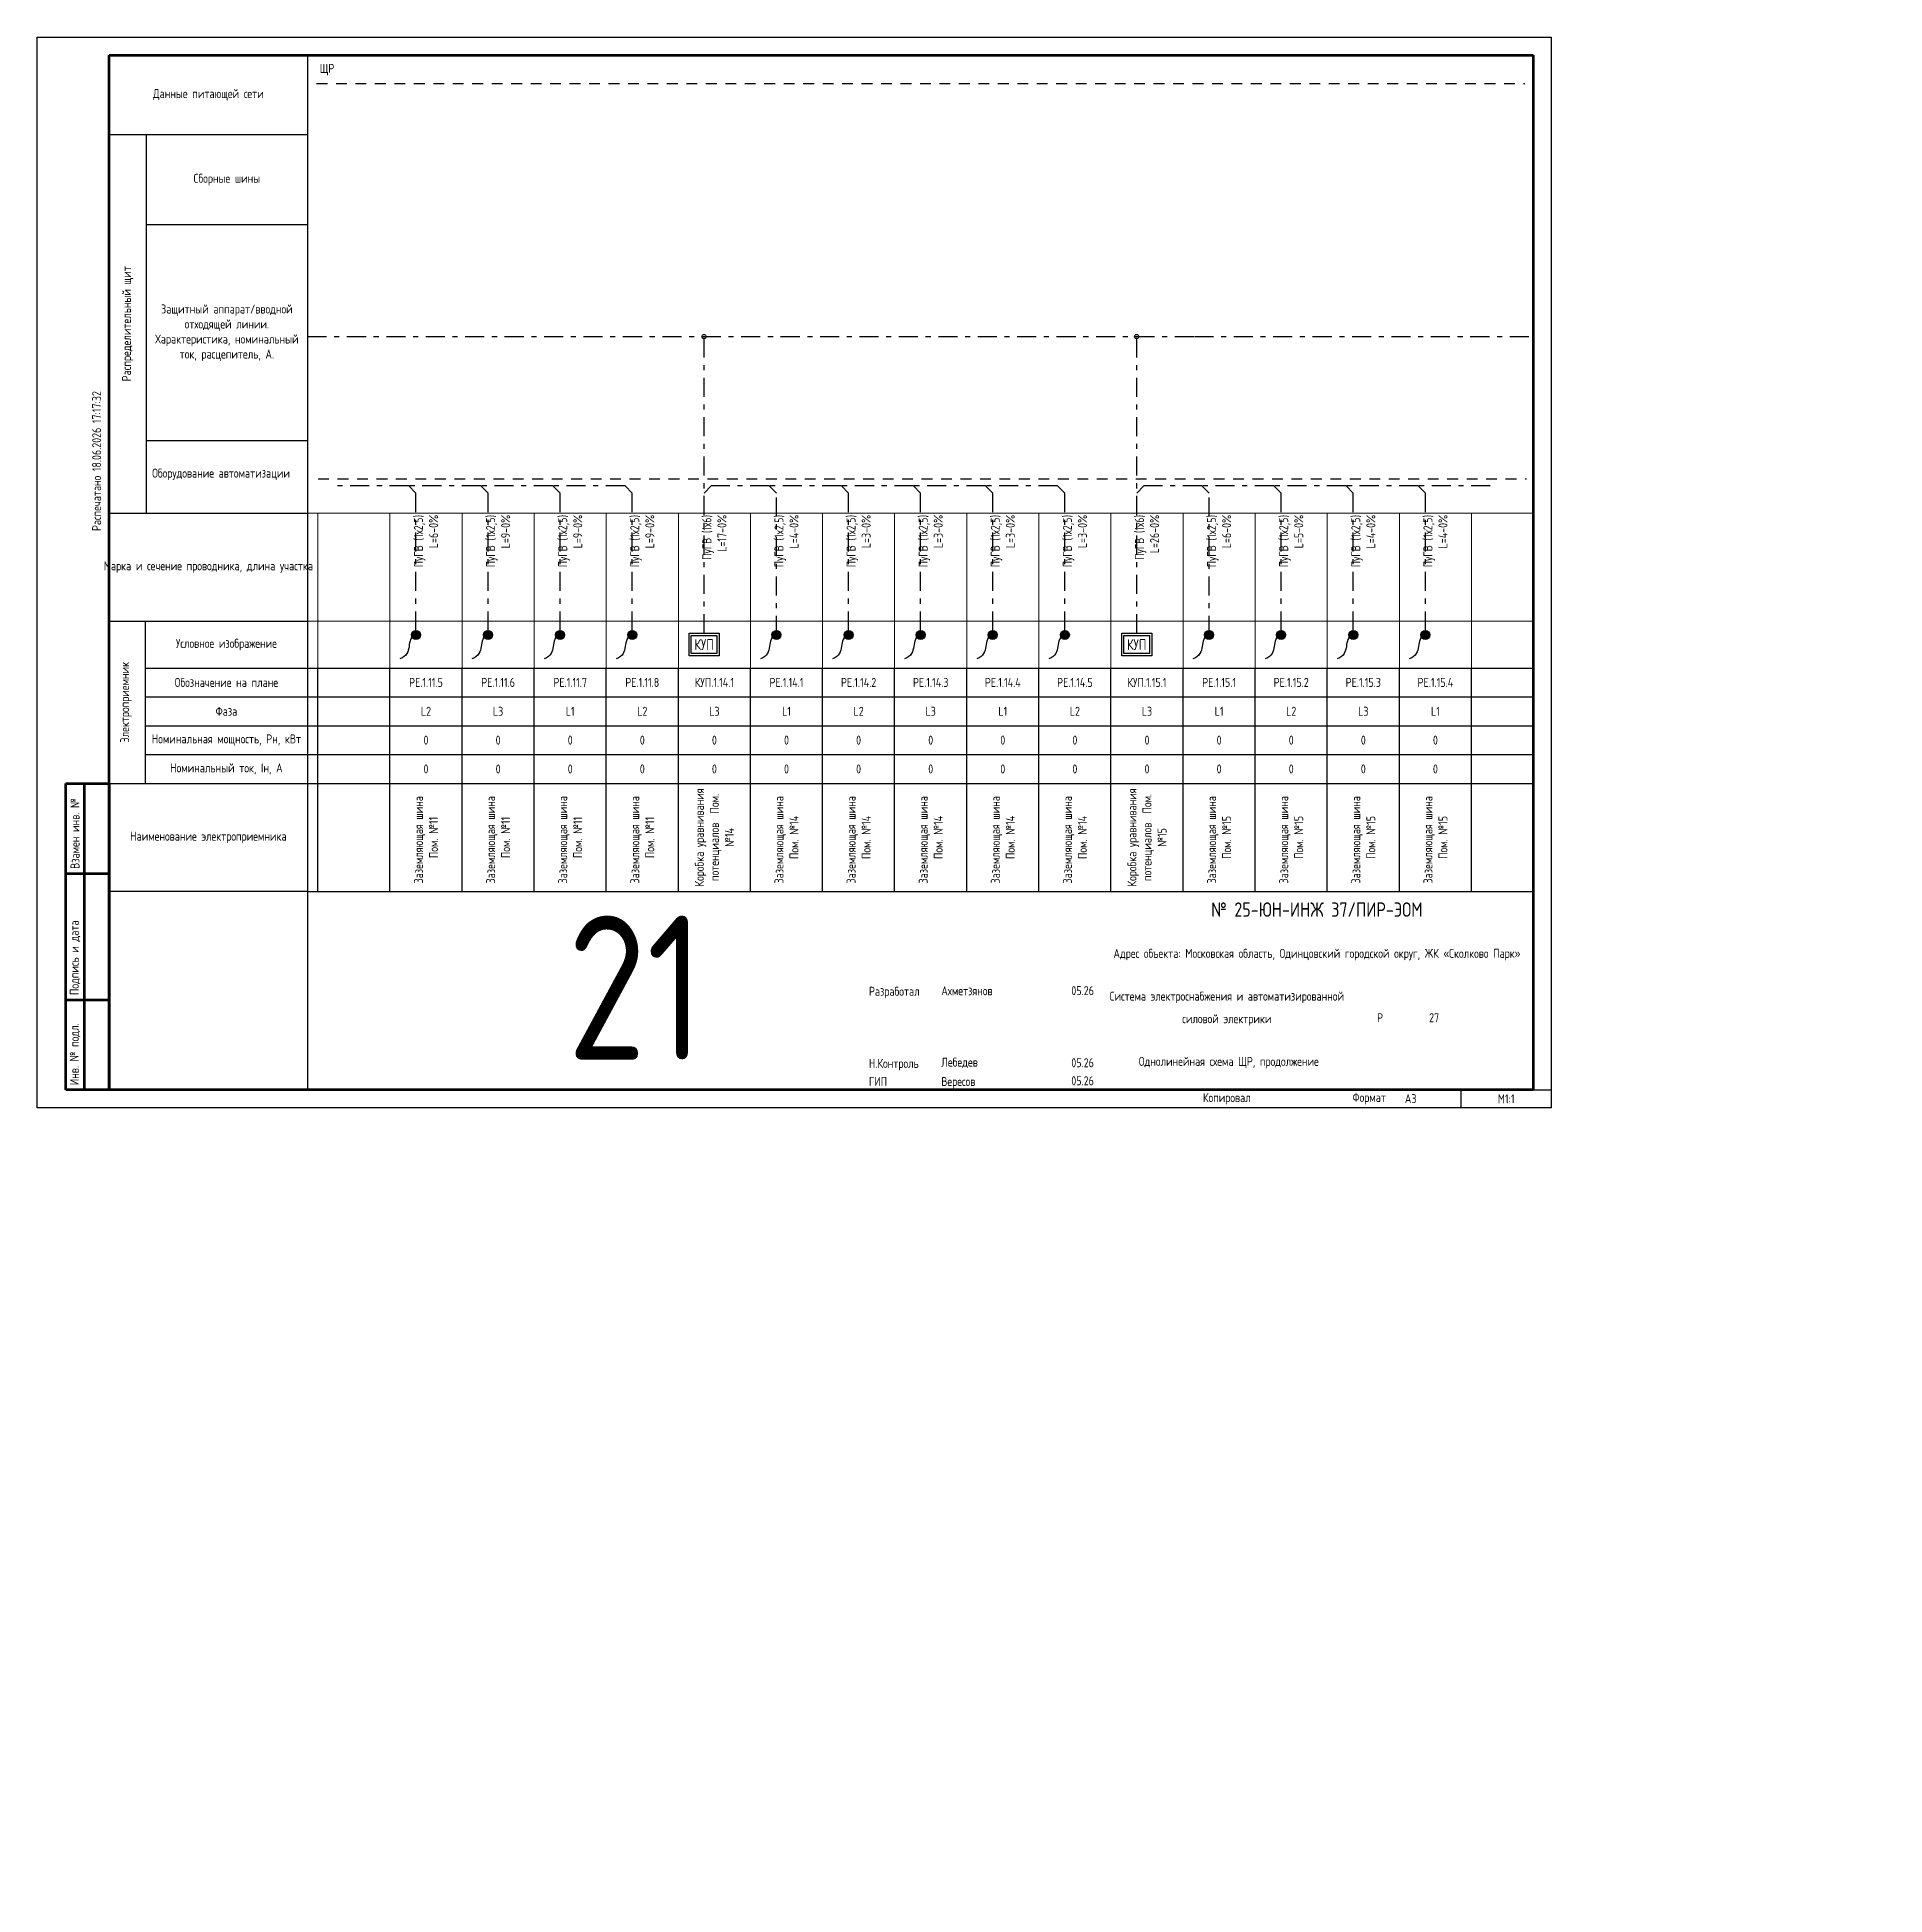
# Paper-space layout 'ЩР-1 (21)' of a CAD drawing. Header units: millimetres. Extents: x 0 to 513, y -218 to 297.
# The model-space entities are those that its viewports show. They can reach past a viewport. Long polylines and large blocks are cut down to what shows.
import ezdxf
from ezdxf.enums import TextEntityAlignment as Align

# ---------------------------------------------------------------- set-up
doc = ezdxf.new("R2010")
doc.units = ezdxf.units.MM
doc.linetypes.add('JIS_02_0.7', pattern=[1.35, 0.75, -0.6])
doc.linetypes.add('Штрихштриховая', pattern=[10.936111, 5.291667, -2.116667, 1.411111, -2.116667])
for name, color, linetype in [('0 @ 1', 7, 'Continuous'), ('0 @ 5', 7, 'Continuous'), ('0_UNC_12 ДСУП. Оборудование', 104, 'Continuous'), ('0_UNC_12 ДСУП. Оборудование @ 1', 104, 'Continuous'), ('0_UNC_12 ДСУП. Оборудование @ 5', 104, 'Continuous'), ('0_Рамка', 7, 'Continuous'), ('Нумерация QF', 7, 'Continuous')]:
    doc.layers.add(name, color=color, linetype=linetype)
doc.layers.add('0_UNC Defpoints ЭОМ', color=6, linetype='Continuous', plot=False)
doc.styles.add('Unecom', font='GOST2304A_0.ttf', dxfattribs={"height": 2.5})
doc.styles.add('СПДС', font='isocpeur.ttf', dxfattribs={"width": 0.8, "height": 2.5})
doc.styles.add('СПДС1.8', font='isocpeur.ttf', dxfattribs={"width": 0.8, "height": 1.8})

psp = doc.layouts.new('ЩР-1 (21)')

# ---------------------------------------------------------------- texts
at = {"insert": (407.5, 2.5), "char_height": 2.5, "width": 25, "attachment_point": 5, "line_spacing_factor": 2, "style": 'Unecom'}
psp.add_mtext('М1:1', dxfattribs=at)

msp = doc.modelspace()

# ---------------------------------------------------------------- texts
at = {"layer": 'Defpoints', "color": 6, "insert": (6927.024, 1339.307), "char_height": 40, "attachment_point": 1, "style": 'Unecom'}
msp.add_mtext_dynamic_manual_height_columns('21', width=99.92054, gutter_width=12.5, heights=[0], dxfattribs=at)
at = {"layer": 'Нумерация QF', "insert": (6858.367, 1575.564), "char_height": 2.5, "attachment_point": 1, "style": 'Unecom'}
msp.add_mtext_dynamic_manual_height_columns('ЩР', width=13.62236, gutter_width=12.5, heights=[0], dxfattribs=at)

# ---------------------------------------------------------------- blocks, each defined once
blk = doc.blocks.new('*U51')
at = {"lineweight": 60, "ltscale": 10}
for p, q in [((20, 292), (415, 292)), ((20, 5), (20, 292)), ((415, 292), (415, 5)), ((8, 90), (20, 90)), ((8, 5), (8, 90)), ((13, 90), (13, 5)), ((20, 90), (20, 5)), ((20, 90), (20, 5)), ((8, 65), (20, 65)), ((8, 30), (20, 30)), ((20, 5), (8, 5)), ((415, 5), (20, 5))]:
    blk.add_line(p, q, dxfattribs=at)
at = {"layer": '0_UNC Defpoints ЭОМ', "ltscale": 10}
blk.add_lwpolyline([(420, 0), (0, 0), (0, 297), (420, 297)], close=True, dxfattribs=at)
at = {"layer": '0_UNC Defpoints ЭОМ', "lineweight": 30}
blk.add_lwpolyline([(395, 5), (420, 5), (420, 0), (395, 0)], close=True, dxfattribs=at)
at = {"char_height": 2.5, "attachment_point": 4, "rotation": 90, "style": 'Unecom'}
for s, insert, width in [('{\\fGOST type A|b0|i1|c204|p34; }Взамен инв. №', (10.5, 65), 25), (' Подпись и дата', (10.5, 30), 35), (' Инв. № подл.', (10.5, 5), 24.4187)]:
    blk.add_mtext(s, dxfattribs=dict(at, insert=insert, width=width))
at = {"style": 'Unecom'}
for s, insert, char_height, width, attachment_point, line_spacing_factor in [('№ 25-ЮН-ИНЖ 37/ПИР-ЭОМ', (355, 54.99), 4, 120, 5, 2), ('Адрес объекта: Московская область, Одинцовский городской округ, ЖК «Сколково Парк»', (355, 42.5), 2.5, 115, 5, 1.5), ('Разработал', (230.72, 31.98), 2.5, 20, 4, 2), ('Ахметзянов', (250.8, 32.46), 2.5, 19.9212, 4, 2), ('05.26', (290, 32.5), 2.5, 10, 5, 2), ('Система электроснабжения и автоматизированной силовой электрики', (330, 27.5), 2.5, 70, 5, 1.5), ('Р', (372.5, 25), 2.5, 15, 5, 2), ('Н.Контроль', (230.72, 11.98), 2.5, 20, 4, 2), ('Лебедев', (250.8, 12.46), 2.5, 19.9212, 4, 2), ('05.26', (290, 12.5), 2.5, 10, 5, 2), ('ГИП', (230.72, 7.32), 2.5, 20, 4, 2), ('Вересов', (250.8, 6.97), 2.5, 19.9212, 4, 2), ('05.26', (290, 7.5), 2.5, 10, 5, 2)]:
    blk.add_mtext(s, dxfattribs=dict(at, insert=insert, char_height=char_height, width=width, attachment_point=attachment_point, line_spacing_factor=line_spacing_factor))
at = {"char_height": 2.5, "attachment_point": 4, "style": 'Unecom'}
for s, insert, width in [('Формат  ', (364.85, 2.55), 50), ('\\pi1; ', (250, -133.18), 20), ('\\pi1; ', (250, -133.18), 20), ('\\pi1; ', (250, -133.18), 20), ('\\pi1; ', (512.53, -218.32), 20), ('\\pi1; ', (512.53, -218.32), 20), ('\\pi1; ', (512.53, -218.32), 20)]:
    blk.add_mtext(s, dxfattribs=dict(at, insert=insert, width=width))
at = {"style": 'Unecom'}
blk.add_attdef('ЛИСТ_№', text='', height=2.5, dxfattribs=at).set_placement((387.5, 25), align=Align.MIDDLE_CENTER)
blk.add_attdef('КОЛ-ВО_ЛИСТОВ', text='', height=2.5, dxfattribs=at).set_placement((404.71, 23.69), align=Align.CENTER)
blk.add_attdef('ОПИСАНИЕ_ЛИСТА_001', (325.82, 11.28), '', height=2.5, dxfattribs=at)
at = {"style": 'Unecom', "flags": 8}
blk.add_attdef('ФОРМАТ_БУМАГИ', (379.38, 1.29), '', height=2.5, dxfattribs=at)
at = {"layer": '0_Рамка', "style": 'СПДС', "width": 0.8}
blk.add_text('Распечатано 18.06.2026 17:17:32', height=2.5, rotation=90, dxfattribs=at).set_placement((16.5, 160), align=Align.MIDDLE_LEFT)
at = {"layer": 'Defpoints', "insert": (330, 2.5), "char_height": 2.5, "width": 70, "attachment_point": 5, "style": 'Unecom'}
blk.add_mtext('Копировал', dxfattribs=at)
blk = doc.blocks.new('_Боковик_схема Юником')
at = {"color": 0, "lineweight": -2, "ltscale": 3}
blk.add_lwpolyline([(0, 232), (55, 232), (55, 0), (0, 0)], close=True, dxfattribs=at)
for points in [[(0, 210), (55, 210), (55, 125), (10.26, 125)], [(10.26, 210), (10.26, 105)], [(10.26, 185), (55, 185)], [(0, 105), (55, 105)], [(0, 75), (55, 75)], [(10, 75), (10, 30)], [(10, 62), (51.77, 62)], [(10, 62), (55, 62)], [(10, 54), (55, 54)], [(10, 46), (55, 46)], [(10, 38), (55, 38)], [(0, 30), (55, 30)]]:
    blk.add_lwpolyline(points, dxfattribs=at)
at = {"color": 0, "lineweight": -2, "char_height": 2.5, "attachment_point": 5, "style": 'Unecom'}
for s, insert, width in [('Данные питающей сети', (27.5, 221), 55), ('Сборные шины', (32.63, 197.5), 44.7356), ('Защитный аппарат/вводной отходящей линии.\\PХарактеристика, номинальный ток, расцепитель, А.', (32.63, 155), 44.7356), ('Оборудование автоматизации', (31.02, 115.72), 37.8835), ('Марка и сечение проводника, длина участка', (27.5, 90), 55), ('Условное изображение', (32.5, 68.5), 45), ('Обозначение на плане', (32.5, 58), 45), ('Фаза', (32.5, 50), 45), ('Номинальная мощность, Рн, кВт', (32.5, 42), 45), ('Номинальный ток, Iн, А', (32.5, 34), 45), ('Наименование электроприемника', (27.5, 15), 55)]:
    blk.add_mtext(s, dxfattribs=dict(at, insert=insert, width=width))
at = {"color": 0, "lineweight": -2, "char_height": 2.5, "attachment_point": 5, "rotation": 90, "style": 'Unecom'}
for s, insert, width in [('Распределительный щит', (5.13, 157.5), 105), ('Электроприемник', (4.61, 52.5), 45)]:
    blk.add_mtext(s, dxfattribs=dict(at, insert=insert, width=width))
blk = doc.blocks.new('*T29')
at = {"transparency": 16777216}
for p, q in [((0, 0), (0, 62)), ((0, 62), (7822.86, 62)), ((20, 0), (20, 62)), ((40, 0), (40, 62)), ((60, 0), (60, 62)), ((80, 0), (80, 62)), ((100, 0), (100, 62)), ((120, 0), (120, 62)), ((140, 0), (140, 62)), ((160, 0), (160, 62)), ((180, 0), (180, 62)), ((200, 0), (200, 62)), ((220, 0), (220, 62)), ((240, 0), (240, 62)), ((260, 0), (260, 62)), ((280, 0), (280, 62)), ((300, 0), (300, 62)), ((320, 0), (320, 62)), ((340, 0), (340, 62)), ((360, 0), (360, 62)), ((380, 0), (380, 62)), ((400, 0), (400, 62)), ((420, 0), (420, 62)), ((440, 0), (440, 62)), ((460, 0), (460, 62)), ((480, 0), (480, 62)), ((500, 0), (500, 62)), ((520, 0), (520, 62)), ((540, 0), (540, 62)), ((560, 0), (560, 62)), ((580, 0), (580, 62)), ((600, 0), (600, 62)), ((620, 0), (620, 62)), ((640, 0), (640, 62)), ((660, 0), (660, 62)), ((680, 0), (680, 62)), ((700, 0), (700, 62)), ((720, 0), (720, 62)), ((740, 0), (740, 62)), ((760, 0), (760, 62)), ((780, 0), (780, 62)), ((800, 0), (800, 62)), ((820, 0), (820, 62)), ((840, 0), (840, 62)), ((860, 0), (860, 62)), ((880, 0), (880, 62)), ((900, 0), (900, 62)), ((920, 0), (920, 62)), ((940, 0), (940, 62)), ((960, 0), (960, 62)), ((980, 0), (980, 62)), ((1000, 0), (1000, 62)), ((1020, 0), (1020, 62)), ((1040, 0), (1040, 62)), ((1060, 0), (1060, 62)), ((1080, 0), (1080, 62)), ((1100, 0), (1100, 62)), ((1120, 0), (1120, 62)), ((1140, 0), (1140, 62)), ((1160, 0), (1160, 62)), ((1180, 0), (1180, 62)), ((1200, 0), (1200, 62)), ((1220, 0), (1220, 62)), ((1240, 0), (1240, 62)), ((1260, 0), (1260, 62)), ((1280, 0), (1280, 62)), ((1300, 0), (1300, 62)), ((1320, 0), (1320, 62)), ((1340, 0), (1340, 62)), ((1360, 0), (1360, 62)), ((1380, 0), (1380, 62)), ((1400, 0), (1400, 62)), ((1420, 0), (1420, 62)), ((1440, 0), (1440, 62)), ((1460, 0), (1460, 62)), ((1480, 0), (1480, 62)), ((1500, 0), (1500, 62)), ((1520, 0), (1520, 62)), ((1540, 0), (1540, 62)), ((1560, 0), (1560, 62)), ((1580, 0), (1580, 62)), ((1600, 0), (1600, 62)), ((1620, 0), (1620, 62)), ((1640, 0), (1640, 62)), ((1660, 0), (1660, 62)), ((1680, 0), (1680, 62)), ((1700, 0), (1700, 62)), ((1720, 0), (1720, 62)), ((1740, 0), (1740, 62)), ((1760, 0), (1760, 62)), ((1780, 0), (1780, 62)), ((1800, 0), (1800, 62)), ((1820, 0), (1820, 62)), ((1840, 0), (1840, 62)), ((1860, 0), (1860, 62)), ((1880, 0), (1880, 62)), ((1900, 0), (1900, 62)), ((1920, 0), (1920, 62)), ((1940, 0), (1940, 62)), ((1960, 0), (1960, 62)), ((1980, 0), (1980, 62)), ((2000, 0), (2000, 62)), ((2020, 0), (2020, 62)), ((2040, 0), (2040, 62)), ((2060, 0), (2060, 62)), ((2080, 0), (2080, 62)), ((2100, 0), (2100, 62)), ((2120, 0), (2120, 62)), ((2140, 0), (2140, 62)), ((2160, 0), (2160, 62)), ((2180, 0), (2180, 62)), ((2200, 0), (2200, 62)), ((2220, 0), (2220, 62)), ((2240, 0), (2240, 62)), ((2260, 0), (2260, 62)), ((2280, 0), (2280, 62)), ((2300, 0), (2300, 62)), ((2320, 0), (2320, 62)), ((2340, 0), (2340, 62)), ((2360, 0), (2360, 62)), ((2380, 0), (2380, 62)), ((2400, 0), (2400, 62)), ((2420, 0), (2420, 62)), ((2440, 0), (2440, 62)), ((2460, 0), (2460, 62)), ((2480, 0), (2480, 62)), ((2500, 0), (2500, 62)), ((2520, 0), (2520, 62)), ((2540, 0), (2540, 62)), ((2560, 0), (2560, 62)), ((2580, 0), (2580, 62)), ((2600, 0), (2600, 62)), ((2620, 0), (2620, 62)), ((2640, 0), (2640, 62)), ((2660, 0), (2660, 62)), ((2680, 0), (2680, 62)), ((2700, 0), (2700, 62)), ((2720, 0), (2720, 62)), ((2740, 0), (2740, 62)), ((2760, 0), (2760, 62)), ((2780, 0), (2780, 62)), ((2800, 0), (2800, 62)), ((2820, 0), (2820, 62)), ((2840, 0), (2840, 62)), ((2860, 0), (2860, 62)), ((2880, 0), (2880, 62)), ((2900, 0), (2900, 62)), ((2920, 0), (2920, 62)), ((2940, 0), (2940, 62)), ((2960, 0), (2960, 62)), ((2980, 0), (2980, 62)), ((3000, 0), (3000, 62)), ((3020, 0), (3020, 62)), ((3040, 0), (3040, 62)), ((3060, 0), (3060, 62)), ((3080, 0), (3080, 62)), ((3100, 0), (3100, 62)), ((3120, 0), (3120, 62)), ((3140, 0), (3140, 62)), ((3160, 0), (3160, 62)), ((3180, 0), (3180, 62)), ((3200, 0), (3200, 62)), ((3220, 0), (3220, 62)), ((3240, 0), (3240, 62)), ((3260, 0), (3260, 62)), ((3280, 0), (3280, 62)), ((3300, 0), (3300, 62)), ((3320, 0), (3320, 62)), ((3340, 0), (3340, 62)), ((3360, 0), (3360, 62)), ((3380, 0), (3380, 62)), ((3400, 0), (3400, 62)), ((3420, 0), (3420, 62)), ((3440, 0), (3440, 62)), ((3460, 0), (3460, 62)), ((3480, 0), (3480, 62)), ((3500, 0), (3500, 62)), ((3520, 0), (3520, 62)), ((3540, 0), (3540, 62)), ((3560, 0), (3560, 62)), ((3580, 0), (3580, 62)), ((3600, 0), (3600, 62)), ((3620, 0), (3620, 62)), ((3640, 0), (3640, 62)), ((3660, 0), (3660, 62)), ((3680, 0), (3680, 62)), ((3700, 0), (3700, 62)), ((3720, 0), (3720, 62)), ((3740, 0), (3740, 62)), ((3760, 0), (3760, 62)), ((3780, 0), (3780, 62)), ((3800, 0), (3800, 62)), ((3820, 0), (3820, 62)), ((3840, 0), (3840, 62)), ((3860, 0), (3860, 62)), ((3880, 0), (3880, 62)), ((3900, 0), (3900, 62)), ((3920, 0), (3920, 62)), ((3940, 0), (3940, 62)), ((3960, 0), (3960, 62)), ((3980, 0), (3980, 62)), ((4000, 0), (4000, 62)), ((4020, 0), (4020, 62)), ((4040, 0), (4040, 62)), ((4060, 0), (4060, 62)), ((4080, 0), (4080, 62)), ((4100, 0), (4100, 62)), ((4120, 0), (4120, 62)), ((4140, 0), (4140, 62)), ((4160, 0), (4160, 62)), ((4180, 0), (4180, 62)), ((4200, 0), (4200, 62)), ((4220, 0), (4220, 62)), ((4240, 0), (4240, 62)), ((4260, 0), (4260, 62)), ((4280, 0), (4280, 62)), ((4300, 0), (4300, 62)), ((4320, 0), (4320, 62)), ((4340, 0), (4340, 62)), ((4360, 0), (4360, 62)), ((4380, 0), (4380, 62)), ((4400, 0), (4400, 62)), ((4420, 0), (4420, 62)), ((4440, 0), (4440, 62)), ((4460, 0), (4460, 62)), ((4480, 0), (4480, 62)), ((4500, 0), (4500, 62)), ((4520, 0), (4520, 62)), ((4540, 0), (4540, 62)), ((4560, 0), (4560, 62)), ((4580, 0), (4580, 62)), ((4600, 0), (4600, 62)), ((4620, 0), (4620, 62)), ((4640, 0), (4640, 62)), ((4660, 0), (4660, 62)), ((4682.86, 0), (4682.86, 62)), ((4702.86, 0), (4702.86, 62)), ((4722.86, 0), (4722.86, 62)), ((4742.86, 0), (4742.86, 62)), ((4762.86, 0), (4762.86, 62)), ((4782.86, 0), (4782.86, 62)), ((4802.86, 0), (4802.86, 62)), ((4822.86, 0), (4822.86, 62)), ((4842.86, 0), (4842.86, 62)), ((4862.86, 0), (4862.86, 62)), ((4882.86, 0), (4882.86, 62)), ((4902.86, 0), (4902.86, 62)), ((4922.86, 0), (4922.86, 62)), ((4942.86, 0), (4942.86, 62)), ((4962.86, 0), (4962.86, 62)), ((4982.86, 0), (4982.86, 62)), ((5002.86, 0), (5002.86, 62)), ((5022.86, 0), (5022.86, 62)), ((5042.86, 0), (5042.86, 62)), ((5062.86, 0), (5062.86, 62)), ((5082.86, 0), (5082.86, 62)), ((5102.86, 0), (5102.86, 62)), ((5122.86, 0), (5122.86, 62)), ((5142.86, 0), (5142.86, 62)), ((5162.86, 0), (5162.86, 62)), ((5182.86, 0), (5182.86, 62)), ((5202.86, 0), (5202.86, 62)), ((5222.86, 0), (5222.86, 62)), ((5242.86, 0), (5242.86, 62)), ((5262.86, 0), (5262.86, 62)), ((5282.86, 0), (5282.86, 62)), ((5302.86, 0), (5302.86, 62)), ((5322.86, 0), (5322.86, 62)), ((5342.86, 0), (5342.86, 62)), ((5362.86, 0), (5362.86, 62)), ((5382.86, 0), (5382.86, 62)), ((5402.86, 0), (5402.86, 62)), ((5422.86, 0), (5422.86, 62)), ((5442.86, 0), (5442.86, 62)), ((5462.86, 0), (5462.86, 62)), ((5482.86, 0), (5482.86, 62)), ((5502.86, 0), (5502.86, 62)), ((5522.86, 0), (5522.86, 62)), ((5542.86, 0), (5542.86, 62)), ((5562.86, 0), (5562.86, 62)), ((5582.86, 0), (5582.86, 62)), ((5602.86, 0), (5602.86, 62)), ((5622.86, 0), (5622.86, 62)), ((5642.86, 0), (5642.86, 62)), ((5662.86, 0), (5662.86, 62)), ((5682.86, 0), (5682.86, 62)), ((5702.86, 0), (5702.86, 62)), ((5722.86, 0), (5722.86, 62)), ((5742.86, 0), (5742.86, 62)), ((5762.86, 0), (5762.86, 62)), ((5782.86, 0), (5782.86, 62)), ((5802.86, 0), (5802.86, 62)), ((5822.86, 0), (5822.86, 62)), ((5842.86, 0), (5842.86, 62)), ((5862.86, 0), (5862.86, 62)), ((5882.86, 0), (5882.86, 62)), ((5902.86, 0), (5902.86, 62)), ((5922.86, 0), (5922.86, 62)), ((5942.86, 0), (5942.86, 62)), ((5962.86, 0), (5962.86, 62)), ((5982.86, 0), (5982.86, 62)), ((6002.86, 0), (6002.86, 62)), ((6022.86, 0), (6022.86, 62)), ((6042.86, 0), (6042.86, 62)), ((6062.86, 0), (6062.86, 62)), ((6082.86, 0), (6082.86, 62)), ((6102.86, 0), (6102.86, 62)), ((6122.86, 0), (6122.86, 62)), ((6142.86, 0), (6142.86, 62)), ((6162.86, 0), (6162.86, 62)), ((6182.86, 0), (6182.86, 62)), ((6202.86, 0), (6202.86, 62)), ((6222.86, 0), (6222.86, 62)), ((6242.86, 0), (6242.86, 62)), ((6262.86, 0), (6262.86, 62)), ((6282.86, 0), (6282.86, 62)), ((6302.86, 0), (6302.86, 62)), ((6322.86, 0), (6322.86, 62)), ((6342.86, 0), (6342.86, 62)), ((6362.86, 0), (6362.86, 62)), ((6382.86, 0), (6382.86, 62)), ((6402.86, 0), (6402.86, 62)), ((6422.86, 0), (6422.86, 62)), ((6442.86, 0), (6442.86, 62)), ((6462.86, 0), (6462.86, 62)), ((6482.86, 0), (6482.86, 62)), ((6502.86, 0), (6502.86, 62)), ((6522.86, 0), (6522.86, 62)), ((6542.86, 0), (6542.86, 62)), ((6562.86, 0), (6562.86, 62)), ((6582.86, 0), (6582.86, 62)), ((6602.86, 0), (6602.86, 62)), ((6622.86, 0), (6622.86, 62)), ((6642.86, 0), (6642.86, 62)), ((6662.86, 0), (6662.86, 62)), ((6682.86, 0), (6682.86, 62)), ((6702.86, 0), (6702.86, 62)), ((6722.86, 0), (6722.86, 62)), ((6742.86, 0), (6742.86, 62)), ((6762.86, 0), (6762.86, 62)), ((6782.86, 0), (6782.86, 62)), ((6802.86, 0), (6802.86, 62)), ((6822.86, 0), (6822.86, 62)), ((6842.86, 0), (6842.86, 62)), ((6862.86, 0), (6862.86, 62)), ((6882.86, 0), (6882.86, 62)), ((6902.86, 0), (6902.86, 62)), ((6922.86, 0), (6922.86, 62)), ((6942.86, 0), (6942.86, 62)), ((6962.86, 0), (6962.86, 62)), ((6982.86, 0), (6982.86, 62)), ((7002.86, 0), (7002.86, 62)), ((7022.86, 0), (7022.86, 62)), ((7042.86, 0), (7042.86, 62)), ((7062.86, 0), (7062.86, 62)), ((7082.86, 0), (7082.86, 62)), ((7102.86, 0), (7102.86, 62)), ((7122.86, 0), (7122.86, 62)), ((7142.86, 0), (7142.86, 62)), ((7162.86, 0), (7162.86, 62)), ((7182.86, 0), (7182.86, 62)), ((7202.86, 0), (7202.86, 62)), ((7222.86, 0), (7222.86, 62)), ((7242.86, 0), (7242.86, 62)), ((7262.86, 0), (7262.86, 62)), ((7282.86, 0), (7282.86, 62)), ((7302.86, 0), (7302.86, 62)), ((7322.86, 0), (7322.86, 62)), ((7342.86, 0), (7342.86, 62)), ((7362.86, 0), (7362.86, 62)), ((7382.86, 0), (7382.86, 62)), ((7402.86, 0), (7402.86, 62)), ((7422.86, 0), (7422.86, 62)), ((7442.86, 0), (7442.86, 62)), ((7462.86, 0), (7462.86, 62)), ((7482.86, 0), (7482.86, 62)), ((7502.86, 0), (7502.86, 62)), ((7522.86, 0), (7522.86, 62)), ((7542.86, 0), (7542.86, 62)), ((7562.86, 0), (7562.86, 62)), ((7582.86, 0), (7582.86, 62)), ((7602.86, 0), (7602.86, 62)), ((7622.86, 0), (7622.86, 62)), ((7642.86, 0), (7642.86, 62)), ((7662.86, 0), (7662.86, 62)), ((7682.86, 0), (7682.86, 62)), ((7702.86, 0), (7702.86, 62)), ((7722.86, 0), (7722.86, 62)), ((7742.86, 0), (7742.86, 62)), ((7762.86, 0), (7762.86, 62)), ((7782.86, 0), (7782.86, 62)), ((7802.86, 0), (7802.86, 62)), ((7822.86, 0), (7822.86, 62)), ((0, 54), (7822.86, 54)), ((0, 46), (7822.86, 46)), ((0, 38), (7822.86, 38)), ((0, 30), (7822.86, 30)), ((0, 0), (7822.86, 0))]:
    blk.add_line(p, q, dxfattribs=at)
at = {"layer": 'Defpoints', "color": 8, "linetype": 'ByBlock', "lineweight": 0, "transparency": 16777216}
for p, q in [((0, 62), (0, 105)), ((0, 105), (8066.19, 105)), ((20, 62), (20, 105)), ((40, 62), (40, 105)), ((60, 62), (60, 105)), ((80, 62), (80, 105)), ((100, 62), (100, 105)), ((120, 62), (120, 105)), ((140, 62), (140, 105)), ((160, 62), (160, 105)), ((180, 62), (180, 105)), ((200, 62), (200, 105)), ((220, 62), (220, 105)), ((240, 62), (240, 105)), ((260, 62), (260, 105)), ((280, 62), (280, 105)), ((300, 62), (300, 105)), ((320, 62), (320, 105)), ((340, 62), (340, 105)), ((360, 62), (360, 105)), ((380, 62), (380, 105)), ((400, 62), (400, 105)), ((420, 62), (420, 105)), ((440, 62), (440, 105)), ((460, 62), (460, 105)), ((480, 62), (480, 105)), ((500, 62), (500, 105)), ((520, 62), (520, 105)), ((540, 62), (540, 105)), ((560, 62), (560, 105)), ((580, 62), (580, 105)), ((600, 62), (600, 105)), ((620, 62), (620, 105)), ((640, 62), (640, 105)), ((660, 62), (660, 105)), ((680, 62), (680, 105)), ((700, 62), (700, 105)), ((720, 62), (720, 105)), ((740, 62), (740, 105)), ((760, 62), (760, 105)), ((780, 62), (780, 105)), ((800, 62), (800, 105)), ((820, 62), (820, 105)), ((840, 62), (840, 105)), ((860, 62), (860, 105)), ((880, 62), (880, 105)), ((900, 62), (900, 105)), ((920, 62), (920, 105)), ((940, 62), (940, 105)), ((960, 62), (960, 105)), ((980, 62), (980, 105)), ((1000, 62), (1000, 105)), ((1020, 62), (1020, 105)), ((1040, 62), (1040, 105)), ((1060, 62), (1060, 105)), ((1080, 62), (1080, 105)), ((1100, 62), (1100, 105)), ((1120, 62), (1120, 105)), ((1140, 62), (1140, 105)), ((1160, 62), (1160, 105)), ((1180, 62), (1180, 105)), ((1200, 62), (1200, 105)), ((1220, 62), (1220, 105)), ((1240, 62), (1240, 105)), ((1260, 62), (1260, 105)), ((1280, 62), (1280, 105)), ((1300, 62), (1300, 105)), ((1320, 62), (1320, 105)), ((1340, 62), (1340, 105)), ((1360, 62), (1360, 105)), ((1380, 62), (1380, 105)), ((1400, 62), (1400, 105)), ((1420, 62), (1420, 105)), ((1440, 62), (1440, 105)), ((1460, 62), (1460, 105)), ((1480, 62), (1480, 105)), ((1500, 62), (1500, 105)), ((1520, 62), (1520, 105)), ((1540, 62), (1540, 105)), ((1560, 62), (1560, 105)), ((1580, 62), (1580, 105)), ((1600, 62), (1600, 105)), ((1620, 62), (1620, 105)), ((1640, 62), (1640, 105)), ((1660, 62), (1660, 105)), ((1680, 62), (1680, 105)), ((1700, 62), (1700, 105)), ((1720, 62), (1720, 105)), ((1740, 62), (1740, 105)), ((1760, 62), (1760, 105)), ((1780, 62), (1780, 105)), ((1800, 62), (1800, 105)), ((1820, 62), (1820, 105)), ((1840, 62), (1840, 105)), ((1860, 62), (1860, 105)), ((1880, 62), (1880, 105)), ((1900, 62), (1900, 105)), ((1920, 62), (1920, 105)), ((1940, 62), (1940, 105)), ((1960, 62), (1960, 105)), ((1980, 62), (1980, 105)), ((2000, 62), (2000, 105)), ((2020, 62), (2020, 105)), ((2040, 62), (2040, 105)), ((2060, 62), (2060, 105)), ((2080, 62), (2080, 105)), ((2100, 62), (2100, 105)), ((2120, 62), (2120, 105)), ((2140, 62), (2140, 105)), ((2160, 62), (2160, 105)), ((2180, 62), (2180, 105)), ((2200, 62), (2200, 105)), ((2220, 62), (2220, 105)), ((2240, 62), (2240, 105)), ((2260, 62), (2260, 105)), ((2280, 62), (2280, 105)), ((2300, 62), (2300, 105)), ((2320, 62), (2320, 105)), ((2340, 62), (2340, 105)), ((2360, 62), (2360, 105)), ((2380, 62), (2380, 105)), ((2400, 62), (2400, 105)), ((2420, 62), (2420, 105)), ((2440, 62), (2440, 105)), ((2460, 62), (2460, 105)), ((2480, 62), (2480, 105)), ((2500, 62), (2500, 105)), ((2520, 62), (2520, 105)), ((2540, 62), (2540, 105)), ((2560, 62), (2560, 105)), ((2580, 62), (2580, 105)), ((2600, 62), (2600, 105)), ((2620, 62), (2620, 105)), ((2640, 62), (2640, 105)), ((2660, 62), (2660, 105)), ((2680, 62), (2680, 105)), ((2700, 62), (2700, 105)), ((2720, 62), (2720, 105)), ((2740, 62), (2740, 105)), ((2760, 62), (2760, 105)), ((2780, 62), (2780, 105)), ((2800, 62), (2800, 105)), ((2820, 62), (2820, 105)), ((2840, 62), (2840, 105)), ((2860, 62), (2860, 105)), ((2880, 62), (2880, 105)), ((2900, 62), (2900, 105)), ((2920, 62), (2920, 105)), ((2940, 62), (2940, 105)), ((2960, 62), (2960, 105)), ((2980, 62), (2980, 105)), ((3000, 62), (3000, 105)), ((3020, 62), (3020, 105)), ((3040, 62), (3040, 105)), ((3060, 62), (3060, 105)), ((3080, 62), (3080, 105)), ((3100, 62), (3100, 105)), ((3120, 62), (3120, 105)), ((3140, 62), (3140, 105)), ((3160, 62), (3160, 105)), ((3180, 62), (3180, 105)), ((3200, 62), (3200, 105)), ((3220, 62), (3220, 105)), ((3240, 62), (3240, 105)), ((3260, 62), (3260, 105)), ((3280, 62), (3280, 105)), ((3300, 62), (3300, 105)), ((3320, 62), (3320, 105)), ((3340, 62), (3340, 105)), ((3360, 62), (3360, 105)), ((3380, 62), (3380, 105)), ((3400, 62), (3400, 105)), ((3420, 62), (3420, 105)), ((3440, 62), (3440, 105)), ((3460, 62), (3460, 105)), ((3480, 62), (3480, 105)), ((3500, 62), (3500, 105)), ((3520, 62), (3520, 105)), ((3540, 62), (3540, 105)), ((3560, 62), (3560, 105)), ((3580, 62), (3580, 105)), ((3600, 62), (3600, 105)), ((3620, 62), (3620, 105)), ((3640, 62), (3640, 105)), ((3660, 62), (3660, 105)), ((3680, 62), (3680, 105)), ((3700, 62), (3700, 105)), ((3720, 62), (3720, 105)), ((3740, 62), (3740, 105)), ((3760, 62), (3760, 105)), ((3780, 62), (3780, 105)), ((3800, 62), (3800, 105)), ((3820, 62), (3820, 105)), ((3840, 62), (3840, 105)), ((3860, 62), (3860, 105)), ((3880, 62), (3880, 105)), ((3900, 62), (3900, 105)), ((3920, 62), (3920, 105)), ((3940, 62), (3940, 105)), ((3960, 62), (3960, 105)), ((3980, 62), (3980, 105)), ((4000, 62), (4000, 105)), ((4020, 62), (4020, 105)), ((4040, 62), (4040, 105)), ((4060, 62), (4060, 105)), ((4080, 62), (4080, 105)), ((4100, 62), (4100, 105)), ((4120, 62), (4120, 105)), ((4140, 62), (4140, 105)), ((4160, 62), (4160, 105)), ((4180, 62), (4180, 105)), ((4200, 62), (4200, 105)), ((4220, 62), (4220, 105)), ((4240, 62), (4240, 105)), ((4260, 62), (4260, 105)), ((4280, 62), (4280, 105)), ((4300, 62), (4300, 105)), ((4320, 62), (4320, 105)), ((4340, 62), (4340, 105)), ((4360, 62), (4360, 105)), ((4380, 62), (4380, 105)), ((4400, 62), (4400, 105)), ((4420, 62), (4420, 105)), ((4440, 62), (4440, 105)), ((4460, 62), (4460, 105)), ((4480, 62), (4480, 105)), ((4500, 62), (4500, 105)), ((4520, 62), (4520, 105)), ((4540, 62), (4540, 105)), ((4560, 62), (4560, 105)), ((4580, 62), (4580, 105)), ((4600, 62), (4600, 105)), ((4620, 62), (4620, 105)), ((4640, 62), (4640, 105)), ((4660, 62), (4660, 105)), ((4682.86, 62), (4682.86, 105)), ((4702.86, 62), (4702.86, 105)), ((4722.86, 62), (4722.86, 105)), ((4742.86, 62), (4742.86, 105)), ((4762.86, 62), (4762.86, 105)), ((4782.86, 62), (4782.86, 105)), ((4802.86, 62), (4802.86, 105)), ((4822.86, 62), (4822.86, 105)), ((4842.86, 62), (4842.86, 105)), ((4862.86, 62), (4862.86, 105)), ((4882.86, 62), (4882.86, 105)), ((4902.86, 62), (4902.86, 105)), ((4922.86, 62), (4922.86, 105)), ((4942.86, 62), (4942.86, 105)), ((4962.86, 62), (4962.86, 105)), ((4982.86, 62), (4982.86, 105)), ((5002.86, 62), (5002.86, 105)), ((5022.86, 62), (5022.86, 105)), ((5042.86, 62), (5042.86, 105)), ((5062.86, 62), (5062.86, 105)), ((5082.86, 62), (5082.86, 105)), ((5102.86, 62), (5102.86, 105)), ((5122.86, 62), (5122.86, 105)), ((5142.86, 62), (5142.86, 105)), ((5162.86, 62), (5162.86, 105)), ((5182.86, 62), (5182.86, 105)), ((5202.86, 62), (5202.86, 105)), ((5222.86, 62), (5222.86, 105)), ((5242.86, 62), (5242.86, 105)), ((5262.86, 62), (5262.86, 105)), ((5282.86, 62), (5282.86, 105)), ((5302.86, 62), (5302.86, 105)), ((5322.86, 62), (5322.86, 105)), ((5342.86, 62), (5342.86, 105)), ((5362.86, 62), (5362.86, 105)), ((5382.86, 62), (5382.86, 105)), ((5402.86, 62), (5402.86, 105)), ((5422.86, 62), (5422.86, 105)), ((5442.86, 62), (5442.86, 105)), ((5462.86, 62), (5462.86, 105)), ((5482.86, 62), (5482.86, 105)), ((5502.86, 62), (5502.86, 105)), ((5522.86, 62), (5522.86, 105)), ((5542.86, 62), (5542.86, 105)), ((5562.86, 62), (5562.86, 105)), ((5582.86, 62), (5582.86, 105)), ((5602.86, 62), (5602.86, 105)), ((5622.86, 62), (5622.86, 105)), ((5642.86, 62), (5642.86, 105)), ((5662.86, 62), (5662.86, 105)), ((5682.86, 62), (5682.86, 105)), ((5702.86, 62), (5702.86, 105)), ((5722.86, 62), (5722.86, 105)), ((5742.86, 62), (5742.86, 105)), ((5762.86, 62), (5762.86, 105)), ((5782.86, 62), (5782.86, 105)), ((5802.86, 62), (5802.86, 105)), ((5822.86, 62), (5822.86, 105)), ((5842.86, 62), (5842.86, 105)), ((5862.86, 62), (5862.86, 105)), ((5882.86, 62), (5882.86, 105)), ((5902.86, 62), (5902.86, 105)), ((5922.86, 62), (5922.86, 105)), ((5942.86, 62), (5942.86, 105)), ((5962.86, 62), (5962.86, 105)), ((5982.86, 62), (5982.86, 105)), ((6002.86, 62), (6002.86, 105)), ((6022.86, 62), (6022.86, 105)), ((6042.86, 62), (6042.86, 105)), ((6062.86, 62), (6062.86, 105)), ((6082.86, 62), (6082.86, 105)), ((6102.86, 62), (6102.86, 105)), ((6122.86, 62), (6122.86, 105)), ((6142.86, 62), (6142.86, 105)), ((6162.86, 62), (6162.86, 105)), ((6182.86, 62), (6182.86, 105)), ((6202.86, 62), (6202.86, 105)), ((6222.86, 62), (6222.86, 105)), ((6242.86, 62), (6242.86, 105)), ((6262.86, 62), (6262.86, 105)), ((6282.86, 62), (6282.86, 105)), ((6302.86, 62), (6302.86, 105)), ((6322.86, 62), (6322.86, 105)), ((6342.86, 62), (6342.86, 105)), ((6362.86, 62), (6362.86, 105)), ((6382.86, 62), (6382.86, 105)), ((6402.86, 62), (6402.86, 105)), ((6422.86, 62), (6422.86, 105)), ((6442.86, 62), (6442.86, 105)), ((6462.86, 62), (6462.86, 105)), ((6482.86, 62), (6482.86, 105)), ((6502.86, 62), (6502.86, 105)), ((6522.86, 62), (6522.86, 105)), ((6542.86, 62), (6542.86, 105)), ((6562.86, 62), (6562.86, 105)), ((6582.86, 62), (6582.86, 105)), ((6602.86, 62), (6602.86, 105)), ((6622.86, 62), (6622.86, 105)), ((6642.86, 62), (6642.86, 105)), ((6662.86, 62), (6662.86, 105)), ((6682.86, 62), (6682.86, 105)), ((6702.86, 62), (6702.86, 105)), ((6722.86, 62), (6722.86, 105)), ((6742.86, 62), (6742.86, 105)), ((6762.86, 62), (6762.86, 105)), ((6782.86, 62), (6782.86, 105)), ((6802.86, 62), (6802.86, 105)), ((6822.86, 62), (6822.86, 105)), ((6842.86, 62), (6842.86, 105)), ((6862.86, 62), (6862.86, 105)), ((6882.86, 62), (6882.86, 105)), ((6902.86, 62), (6902.86, 105)), ((6922.86, 62), (6922.86, 105)), ((6942.86, 62), (6942.86, 105)), ((6962.86, 62), (6962.86, 105)), ((6982.86, 62), (6982.86, 105)), ((7002.86, 62), (7002.86, 105)), ((7022.86, 62), (7022.86, 105)), ((7042.86, 62), (7042.86, 105)), ((7062.86, 62), (7062.86, 105)), ((7082.86, 62), (7082.86, 105)), ((7102.86, 62), (7102.86, 105)), ((7122.86, 62), (7122.86, 105)), ((7142.86, 62), (7142.86, 105)), ((7162.86, 62), (7162.86, 105)), ((7182.86, 62), (7182.86, 105)), ((7202.86, 62), (7202.86, 105)), ((7222.86, 62), (7222.86, 105)), ((7242.86, 62), (7242.86, 105)), ((7262.86, 62), (7262.86, 105)), ((7282.86, 62), (7282.86, 105)), ((7302.86, 62), (7302.86, 105)), ((7322.86, 62), (7322.86, 105)), ((7342.86, 62), (7342.86, 105)), ((7362.86, 62), (7362.86, 105)), ((7382.86, 62), (7382.86, 105)), ((7402.86, 62), (7402.86, 105)), ((7422.86, 62), (7422.86, 105)), ((7442.86, 62), (7442.86, 105)), ((7462.86, 62), (7462.86, 105)), ((7482.86, 62), (7482.86, 105)), ((7502.86, 62), (7502.86, 105)), ((7522.86, 62), (7522.86, 105)), ((7542.86, 62), (7542.86, 105)), ((7562.86, 62), (7562.86, 105)), ((7582.86, 62), (7582.86, 105)), ((7602.86, 62), (7602.86, 105)), ((7622.86, 62), (7622.86, 105)), ((7642.86, 62), (7642.86, 105)), ((7662.86, 62), (7662.86, 105)), ((7682.86, 62), (7682.86, 105)), ((7702.86, 62), (7702.86, 105)), ((7722.86, 62), (7722.86, 105)), ((7742.86, 62), (7742.86, 105)), ((7762.86, 62), (7762.86, 105)), ((7782.86, 62), (7782.86, 105)), ((7802.86, 62), (7802.86, 105)), ((7822.86, 62), (7822.86, 105)), ((7826.19, 0), (7826.19, 105)), ((7829.52, 0), (7829.52, 105)), ((7832.86, 0), (7832.86, 105)), ((7836.19, 0), (7836.19, 105)), ((7839.52, 0), (7839.52, 105)), ((7842.86, 0), (7842.86, 105)), ((7846.19, 0), (7846.19, 105)), ((7849.52, 0), (7849.52, 105)), ((7852.86, 0), (7852.86, 105)), ((7856.19, 0), (7856.19, 105)), ((7859.52, 0), (7859.52, 105)), ((7862.86, 0), (7862.86, 105)), ((7866.19, 0), (7866.19, 105)), ((7869.52, 0), (7869.52, 105)), ((7872.86, 0), (7872.86, 105)), ((7876.19, 0), (7876.19, 105)), ((7879.52, 0), (7879.52, 105)), ((7882.86, 0), (7882.86, 105)), ((7886.19, 0), (7886.19, 105)), ((7889.52, 0), (7889.52, 105)), ((7892.86, 0), (7892.86, 105)), ((7896.19, 0), (7896.19, 105)), ((7899.52, 0), (7899.52, 105)), ((7902.86, 0), (7902.86, 105)), ((7906.19, 0), (7906.19, 105)), ((7909.52, 0), (7909.52, 105)), ((7912.86, 0), (7912.86, 105)), ((7916.19, 0), (7916.19, 105)), ((7919.52, 0), (7919.52, 105)), ((7922.86, 0), (7922.86, 105)), ((7926.19, 0), (7926.19, 105)), ((7929.52, 0), (7929.52, 105)), ((7932.86, 0), (7932.86, 105)), ((7936.19, 0), (7936.19, 105)), ((7939.52, 0), (7939.52, 105)), ((7942.86, 0), (7942.86, 105)), ((7946.19, 0), (7946.19, 105)), ((7949.52, 0), (7949.52, 105)), ((7952.86, 0), (7952.86, 105)), ((7956.19, 0), (7956.19, 105)), ((7959.52, 0), (7959.52, 105)), ((7962.86, 0), (7962.86, 105)), ((7966.19, 0), (7966.19, 105)), ((7969.52, 0), (7969.52, 105)), ((7972.86, 0), (7972.86, 105)), ((7976.19, 0), (7976.19, 105)), ((7979.52, 0), (7979.52, 105)), ((7982.86, 0), (7982.86, 105)), ((7986.19, 0), (7986.19, 105)), ((7989.52, 0), (7989.52, 105)), ((7992.86, 0), (7992.86, 105)), ((7996.19, 0), (7996.19, 105)), ((7999.52, 0), (7999.52, 105)), ((8002.86, 0), (8002.86, 105)), ((8006.19, 0), (8006.19, 105)), ((8009.52, 0), (8009.52, 105)), ((8012.86, 0), (8012.86, 105)), ((8016.19, 0), (8016.19, 105)), ((8019.52, 0), (8019.52, 105)), ((8022.86, 0), (8022.86, 105)), ((8026.19, 0), (8026.19, 105)), ((8029.52, 0), (8029.52, 105)), ((8032.86, 0), (8032.86, 105)), ((8036.19, 0), (8036.19, 105)), ((8039.52, 0), (8039.52, 105)), ((8042.86, 0), (8042.86, 105)), ((8046.19, 0), (8046.19, 105)), ((8049.52, 0), (8049.52, 105)), ((8052.86, 0), (8052.86, 105)), ((8056.19, 0), (8056.19, 105)), ((8059.52, 0), (8059.52, 105)), ((8062.86, 0), (8062.86, 105)), ((8066.19, 0), (8066.19, 105)), ((0, 75), (8066.19, 75)), ((7822.86, 62), (8066.19, 62)), ((7822.86, 54), (8066.19, 54)), ((7822.86, 46), (8066.19, 46)), ((7822.86, 38), (8066.19, 38)), ((7822.86, 30), (8066.19, 30)), ((7822.86, 0), (8066.19, 0))]:
    blk.add_line(p, q, dxfattribs=at)
at = {"transparency": 16777216, "char_height": 2.5, "rotation": 90, "style": 'Unecom'}
for s, insert, width, attachment_point in [('ВВГнг(А)-LS (5х16)^JL=19-0,91%', (30, 104.5), 29, 6), ('#Н/Д', (130, 104.5), 29, 6), ('ВВГнг(А)-LS (3х2,5)^JL=22-1,28%', (210, 104.5), 29, 6), ('ВВГнг(А)-LS (3х2,5)^JL=22-1,28%', (290, 104.5), 29, 6), ('ВВГнг(А)-LS (3х2,5)^JL=20-0,05%', (370, 104.5), 29, 6), ('ВВГнг(А)-LS (3х2,5)^JL=25-0,08%', (390, 104.5), 29, 6), ('ВВГнг(А)-LS (3х2,5)^JL=22-0,06%', (410, 104.5), 29, 6), ('ВВГнг(А)-LS (3х2,5)^JL=20-0,05%', (430, 104.5), 29, 6), ('ВВГнг(А)-LS (3х2,5)^JL=23-0,06%', (450, 104.5), 29, 6), ('ВВГнг(А)-LS (3х2,5)^JL=34-0,14%', (470, 104.5), 29, 6), ('ВВГнг(А)-LS (3х2,5)^JL=31-0,11%', (490, 104.5), 29, 6), ('ВВГнг(А)-LS (3х2,5)^JL=33-0,13%', (510, 104.5), 29, 6), ('ВВГнг(А)-LS (3х2,5)^JL=74-0,63%', (530, 104.5), 29, 6), ('ВВГнг(А)-LS (3х2,5)^JL=43-0,21%', (550, 104.5), 29, 6), ('ВВГнг(А)-LS (3х2,5)^JL=31-0,26%', (570, 104.5), 29, 6), ('ВВГнг(А)-LS (3х2,5)^JL=28-0%', (590, 104.5), 29, 6), ('ВВГнг(А)-LS (3х2,5)^JL=31-0,11%', (610, 104.5), 29, 6), ('ВВГнг(А)-LS (3х2,5)^JL=37-0,15%', (630, 104.5), 29, 6), ('ВВГнг(А)-LS (3х2,5)^JL=36-0,14%', (710, 104.5), 29, 6), ('ВВГнг(А)-LS (3х2,5)^JL=25-0,07%', (730, 104.5), 29, 6), ('ВВГнг(А)-LS (3х2,5)^JL=38-0,17%', (750, 104.5), 29, 6), ('ВВГнг(А)-LS (3х2,5)^JL=30-0,09%', (770, 104.5), 29, 6), ('ВВГнг(А)-LS (3х2,5)^JL=70-0,51%', (790, 104.5), 29, 6), ('ВВГнг(А)-LS (3х2,5)^JL=59-0,4%', (810, 104.5), 29, 6), ('ВВГнг(А)-LS (3х2,5)^JL=21-0,06%', (830, 104.5), 29, 6), ('ВВГнг(А)-LS (3х2,5)^JL=22-0,06%', (850, 104.5), 29, 6), ('ВВГнг(А)-LS (3х2,5)^JL=36-0,16%', (870, 104.5), 29, 6), ('ВВГнг(А)-LS (3х2,5)^JL=20-0,21%', (890, 104.5), 29, 6), ('ВВГнг(А)-LS (3х2,5)^JL=19-0,1%', (910, 104.5), 29, 6), ('ВВГнг(А)-LS (3х2,5)^JL=24-0,07%', (930, 104.5), 29, 6), ('ВВГнг(А)-LS (3х2,5)^JL=19-1,19%', (950, 104.5), 29, 6), ('ВВГнг(А)-LS (3х2,5)^JL=16-1,08%', (970, 104.5), 29, 6), ('ВВГнг(А)-LS (3х4)^JL=18-1,08%', (1050, 104.5), 29, 6), ('ВВГнг(А)-LS (3х2,5)^JL=16-0,62%', (1070, 104.5), 29, 6), ('ВВГнг(А)-LS (3х4)^JL=18-1,08%', (1090, 104.5), 29, 6), ('ВВГнг(А)-LS (3х2,5)^JL=27-1,46%', (1110, 104.5), 29, 6), ('ВВГнг(А)-LS (3х2,5)^JL=27-1,82%', (1130, 104.5), 29, 6), ('ВВГнг(А)-LS (3х2,5)^JL=44-0,21%', (1150, 104.5), 29, 6), ('ВВГнг(А)-LS (3х2,5)^JL=27-0,05%', (1170, 104.5), 29, 6), ('ВВГнг(А)-LS (3х2,5)^JL=30-0,05%', (1190, 104.5), 29, 6), ('ВВГнг(А)-LS (3х2,5)^JL=26-0,05%', (1210, 104.5), 29, 6), ('ВВГнг(А)-LS (3х2,5)^JL=55-0,35%', (1230, 104.5), 29, 6), ('ВВГнг(А)-LS (3х2,5)^JL=54-0,34%', (1250, 104.5), 29, 6), ('ВВГнг(А)-LS (3х2,5)^JL=38-0,15%', (1270, 104.5), 29, 6), ('ВВГнг(А)-LS (3х2,5)^JL=4-0,04%', (1290, 104.5), 29, 6), ('ВВГнг(А)-LS (3х2,5)^JL=4-0,04%', (1310, 104.5), 29, 6), ('ВВГнг(А)-LS (3х2,5)^JL=19-0,2%', (1330, 104.5), 29, 6), ('ВВГнг(А)-LS (3х2,5)^JL=4-0,12%', (1390, 104.5), 29, 6), ('ПуГВ (1х2,5)^JL=4-0,01%', (1410, 104.5), 29, 6), ('ВВГнг(А)-LS (3х1,5)^JL=17-0,03%', (1530, 104.5), 29, 6), ('ВВГнг(А)-LS (3х1,5)^JL=18-0,03%', (1550, 104.5), 29, 6), ('ВВГнг(А)-LS (3х1,5)^JL=18-0,03%', (1570, 104.5), 29, 6), ('ВВГнг(А)-LS (3х1,5)^JL=23-0,02%', (1590, 104.5), 29, 6), ('ВВГнг(А)-LS (3х1,5)^JL=22-0,02%', (1610, 104.5), 29, 6), ('ВВГнг(А)-LS (3х1,5)^JL=21-0%', (1630, 104.5), 29, 6), ('ВВГнг(А)-LS (3х1,5)^JL=21-0,03%', (1650, 104.5), 29, 6), ('ВВГнг(А)-LS (3х1,5)^JL=21-0,03%', (1670, 104.5), 29, 6), ('ВВГнг(А)-LS (3х1,5)^JL=38-0,03%', (1710, 104.5), 29, 6), ('ВВГнг(А)-LS (3х1,5)^JL=44-0,07%', (1730, 104.5), 29, 6), ('ВВГнг(А)-LS (3х1,5)^JL=44-0,07%', (1750, 104.5), 29, 6), ('ВВГнг(А)-LS (5х1,5)^JL=18-0,05%', (1770, 104.5), 29, 6), ('ВВГнг(А)-LS (5х1,5)^JL=25-0,06%', (1810, 104.5), 29, 6), ('ВВГнг(А)-LS (5х1,5)^JL=23-0,06%', (1850, 104.5), 29, 6), ('ВВГнг(А)-LS (5х1,5)^JL=25-0,06%', (1890, 104.5), 29, 6), ('ВВГнг(А)-LS (5х1,5)^JL=39-0,1%', (1930, 104.5), 29, 6), ('ВВГнг(А)-LS (5х1,5)^JL=45-0,11%', (1970, 104.5), 29, 6), ('КГВВнг(А)-LS (7х0,75)^JL=25-0,02%', (2070, 104.5), 29, 6), ('КГВВнг(А)-LS (7х0,75)^JL=25-0,02%', (2090, 104.5), 29, 6), ('КГВВнг(А)-LS (7х0,75)^JL=25-0,02%', (2110, 104.5), 29, 6), ('КГВВнг(А)-LS (7х0,75)^JL=25-0,02%', (2130, 104.5), 29, 6), ('КГВВнг(А)-LS (7х0,75)^JL=35-0,02%', (2150, 104.5), 29, 6), ('КГВВнг(А)-LS (7х0,75)^JL=35-0,02%', (2170, 104.5), 29, 6), ('КГВВнг(А)-LS (7х0,75)^JL=35-0,02%', (2190, 104.5), 29, 6), ('КГВВнг(А)-LS (7х0,75)^JL=25-0,02%', (2210, 104.5), 29, 6), ('КГВВнг(А)-LS (7х0,75)^JL=25-0,02%', (2230, 104.5), 29, 6), ('КГВВнг(А)-LS (7х0,75)^JL=25-0,02%', (2250, 104.5), 29, 6), ('КГВВнг(А)-LS (7х0,75)^JL=25-0,02%', (2270, 104.5), 29, 6), ('КГВВнг(А)-LS (7х0,75)^JL=25-0,02%', (2290, 104.5), 29, 6), ('КГВВнг(А)-LS (7х0,75)^JL=37-0,02%', (2310, 104.5), 29, 6), ('КГВВнг(А)-LS (7х0,75)^JL=37-0,02%', (2330, 104.5), 29, 6), ('КГВВнг(А)-LS (7х0,75)^JL=37-0,02%', (2350, 104.5), 29, 6), ('ВВГнг(А)-LS (3х2,5)^JL=33-0,82%', (2410, 104.5), 29, 6), ('ВВГнг(А)-LS (3х2,5)^JL=34-1,4%', (2430, 104.5), 29, 6), ('КГВВнг(А)-LS (5х1,5)^JL=27-0,06%', (2450, 104.5), 29, 6), ('КГВВнг(А)-LS (5х1,5)^JL=24-0,05%', (2490, 104.5), 29, 6), ('КГВВнг(А)-LS (5х1,5)^JL=28-0,06%', (2530, 104.5), 29, 6), ('КГВВнг(А)-LS (5х1,5)^JL=29-0,06%', (2570, 104.5), 29, 6), ('КГВВнг(А)-LS (5х1,5)^JL=32-0,06%', (2610, 104.5), 29, 6), ('КГВВнг(А)-LS (5х1,5)^JL=28-0,06%', (2650, 104.5), 29, 6), ('КГВВнг(А)-LS (5х1,5)^JL=31-0,06%', (2690, 104.5), 29, 6), ('КГВВнг(А)-LS (5х1,5)^JL=24-0,05%', (2750, 104.5), 29, 6), ('КГВВнг(А)-LS (5х1,5)^JL=26-0,05%', (2790, 104.5), 29, 6), ('КГВВнг(А)-LS (5х1,5)^JL=40-0,08%', (2830, 104.5), 29, 6), ('КГВВнг(А)-LS (5х1,5)^JL=40-0,08%', (2870, 104.5), 29, 6), ('КГВВнг(А)-LS (5х1,5)^JL=36-0,07%', (2910, 104.5), 29, 6), ('КГВВнг(А)-LS (5х1,5)^JL=36-0,07%', (2950, 104.5), 29, 6), ('КГВВнг(А)-LS (5х1,5)^JL=32-0,06%', (2990, 104.5), 29, 6), ('КГВВнг(А)-LS (5х1,5)^JL=29-0,06%', (3030, 104.5), 29, 6), ('КГВВнг(А)-LS (5х1,5)^JL=24-0,05%', (3090, 104.5), 29, 6), ('КГВВнг(А)-LS (5х1,5)^JL=26-0,05%', (3130, 104.5), 29, 6), ('ВВГнг(А)-LS (3х1,5)^JL=24-0,04%', (3170, 104.5), 29, 6), ('ВВГнг(А)-LS (3х1,5)^JL=33-0,05%', (3190, 104.5), 29, 6), ('ВВГнг(А)-LS (3х1,5)^JL=23-0,03%', (3210, 104.5), 29, 6), ('ВВГнг(А)-LS (3х1,5)^JL=18-0,03%', (3230, 104.5), 29, 6), ('ВВГнг(А)-LS (3х1,5)^JL=45-0,06%', (3250, 104.5), 29, 6), ('ВВГнг(А)-LS (3х1,5)^JL=20-0,03%', (3270, 104.5), 29, 6), ('ВВГнг(А)-LS (3х1,5)^JL=16-0,03%', (3290, 104.5), 29, 6), ('ВВГнг(А)-LS (3х1,5)^JL=45-0,11%', (3310, 104.5), 29, 6), ('ВВГнг(А)-LS (3х1,5)^JL=27-0,06%', (3330, 104.5), 29, 6), ('ВВГнг(А)-LS (3х1,5)^JL=17-0,04%', (3350, 104.5), 29, 6), ('ВВГнг(А)-LS (3х1,5)^JL=17-0,04%', (3370, 104.5), 29, 6), ('ВВГнг(А)-LS (3х1,5)^JL=41-0,1%', (3390, 104.5), 29, 6), ('ВВГнг(А)-LS (3х1,5)^JL=18-0,03%', (3430, 104.5), 29, 6), ('ВВГнг(А)-LS (3х1,5)^JL=24-0,04%', (3450, 104.5), 29, 6), ('ВВГнг(А)-LS (3х1,5)^JL=21-0,03%', (3470, 104.5), 29, 6), ('ВВГнг(А)-LS (3х1,5)^JL=21-0,03%', (3490, 104.5), 29, 6), ('ВВГнг(А)-LS (3х1,5)^JL=43-0,06%', (3510, 104.5), 29, 6), ('ВВГнг(А)-LS (3х1,5)^JL=25-0,04%', (3530, 104.5), 29, 6), ('ВВГнг(А)-LS (3х1,5)^JL=28-0,04%', (3550, 104.5), 29, 6), ('ВВГнг(А)-LS (3х1,5)^JL=26-0,04%', (3590, 104.5), 29, 6), ('ВВГнг(А)-LS (3х1,5)^JL=23-0,02%', (3610, 104.5), 29, 6), ('ВВГнг(А)-LS (3х1,5)^JL=17-0,01%', (3630, 104.5), 29, 6), ('ВВГнг(А)-LS (3х1,5)^JL=21-0,05%', (3650, 104.5), 29, 6), ('ВВГнг(А)-LS (3х1,5)^JL=23-0,04%', (3670, 104.5), 29, 6), ('ВВГнг(А)-LS (3х1,5)^JL=19-0,03%', (3690, 104.5), 29, 6), ('ВВГнг(А)-LS (3х1,5)^JL=23-0,03%', (3710, 104.5), 29, 6), ('ВВГнг(А)-LS (3х1,5)^JL=28-0,04%', (3770, 104.5), 29, 6), ('ВВГнг(А)-LS (3х1,5)^JL=29-0,05%', (3790, 104.5), 29, 6), ('ВВГнг(А)-LS (3х1,5)^JL=37-0,05%', (3810, 104.5), 29, 6), ('ВВГнг(А)-LS (3х1,5)^JL=32-0,05%', (3830, 104.5), 29, 6), ('ВВГнг(А)-LS (3х1,5)^JL=23-0,04%', (3850, 104.5), 29, 6), ('ВВГнг(А)-LS (3х1,5)^JL=26-0,04%', (3870, 104.5), 29, 6), ('ВВГнг(А)-LS (3х1,5)^JL=22-0,04%', (3890, 104.5), 29, 6), ('ВВГнг(А)-LS (3х1,5)^JL=37-0,06%', (3910, 104.5), 29, 6), ('ВВГнг(А)-LS (3х1,5)^JL=42-0,06%', (3930, 104.5), 29, 6), ('ВВГнг(А)-LS (3х1,5)^JL=46-0,07%', (3950, 104.5), 29, 6), ('ВВГнг(А)-LS (3х1,5)^JL=48-0,07%', (3970, 104.5), 29, 6), ('ВВГнг(А)-LS (3х1,5)^JL=29-0,02%', (3990, 104.5), 29, 6), ('ВВГнг(А)-LS (3х1,5)^JL=40-0,06%', (4010, 104.5), 29, 6), ('ВВГнг(А)-LS (3х1,5)^JL=44-0,06%', (4030, 104.5), 29, 6), ('ВВГнг(А)-LS (3х1,5)^JL=39-0,06%', (4050, 104.5), 29, 6), ('ВВГнг(А)-LS (3х1,5)^JL=30-0,02%', (4110, 104.5), 29, 6), ('ВВГнг(А)-LS (3х1,5)^JL=35-0,05%', (4130, 104.5), 29, 6), ('ВВГнг(А)-LS (3х1,5)^JL=37-0,05%', (4150, 104.5), 29, 6), ('ВВГнг(А)-LS (3х1,5)^JL=33-0,05%', (4170, 104.5), 29, 6), ('ВВГнг(А)-LS (5х1,5)^JL=28-0,08%', (4190, 104.5), 29, 6), ('ВВГнг(А)-LS (3х1,5)^JL=40-0,05%', (4230, 104.5), 29, 6), ('ВВГнг(А)-LS (3х1,5)^JL=19-0,03%', (4250, 104.5), 29, 6), ('ВВГнг(А)-LS (3х1,5)^JL=32-0,04%', (4270, 104.5), 29, 6), ('ВВГнг(А)-LS (3х1,5)^JL=30-0,04%', (4290, 104.5), 29, 6), ('ВВГнг(А)-LS (3х1,5)^JL=55-0,09%', (4310, 104.5), 29, 6), ('ВВГнг(А)-LS (3х1,5)^JL=30-0,04%', (4330, 104.5), 29, 6), ('ВВГнг(А)-LS (3х1,5)^JL=30-0,03%', (4350, 104.5), 29, 6), ('ВВГнг(А)-LS (3х1,5)^JL=31-0,05%', (4370, 104.5), 29, 6), ('ВВГнг(А)-LS (3х1,5)^JL=53-0,08%', (4390, 104.5), 29, 6), ('ВВГнг(А)-LS (3х1,5)^JL=33-0,05%', (4450, 104.5), 29, 6), ('ВВГнг(А)-LS (3х1,5)^JL=35-0,05%', (4470, 104.5), 29, 6), ('ВВГнг(А)-LS (3х1,5)^JL=68-0,15%', (4490, 104.5), 29, 6), ('ВВГнг(А)-LS (3х1,5)^JL=46-0,06%', (4510, 104.5), 29, 6), ('ВВГнг(А)-LS (3х1,5)^JL=50-0,07%', (4530, 104.5), 29, 6), ('ВВГнг(А)-LS (3х1,5)^JL=46-0,06%', (4550, 104.5), 29, 6), ('ВВГнг(А)-LS (3х1,5)^JL=21-0,03%', (4570, 104.5), 29, 6), ('ВВГнг(А)-LS (3х1,5)^JL=26-0,04%', (4590, 104.5), 29, 6), ('ВВГнг(А)-LS (3х1,5)^JL=24-0,04%', (4610, 104.5), 29, 6), ('ВВГнг(А)-LS (3х1,5)^JL=16-0,01%', (4630, 104.5), 29, 6), ('КГВВнг(А)-LS (2х1,5)^JL=145-0%', (4792.86, 104.5), 29, 6), ('КГВВнг(А)-LS (2х1,5)^JL=170-0%', (4812.86, 104.5), 29, 6), ('ВВГнг(А)-LS (3х1,5)^JL=19-0,04%', (4832.86, 104.5), 29, 6), ('ВВГнг(А)-LS (3х1,5)^JL=21-0,05%', (4852.86, 104.5), 29, 6), ('ВВГнг(А)-LS (3х1,5)^JL=17-0,04%', (4872.86, 104.5), 29, 6), ('ВВГнг(А)-LS (3х1,5)^JL=27-0,06%', (4892.86, 104.5), 29, 6), ('ВВГнг(А)-LS (3х1,5)^JL=25-0,06%', (4912.86, 104.5), 29, 6), ('ВВГнг(А)-LS (3х1,5)^JL=21-0,05%', (4932.86, 104.5), 29, 6), ('ВВГнг(А)-LS (3х1,5)^JL=35-0,08%', (4952.86, 104.5), 29, 6), ('ВВГнг(А)-LS (3х1,5)^JL=33-0,08%', (4972.86, 104.5), 29, 6), ('ВВГнг(А)-LS (3х1,5)^JL=27-0,06%', (4992.86, 104.5), 29, 6), ('ВВГнг(А)-LS (3х1,5)^JL=41-0,1%', (5012.86, 104.5), 29, 6), ('ВВГнг(А)-LS (3х1,5)^JL=21-0,05%', (5032.86, 104.5), 29, 6), ('ВВГнг(А)-LS (3х1,5)^JL=42-0,1%', (5052.86, 104.5), 29, 6), ('ВВГнг(А)-LS (3х1,5)^JL=37-0,09%', (5072.86, 104.5), 29, 6), ('КГВВнг(А)-LS (2х2,5)^JL=20-0,05%', (5132.86, 104.5), 29, 6), ('КГВВнг(А)-LS (2х2,5)^JL=28-0,04%', (5152.86, 104.5), 29, 6), ('КГВВнг(А)-LS (2х2,5)^JL=31-0,04%', (5172.86, 104.5), 29, 6), ('КГВВнг(А)-LS (2х2,5)^JL=32-0,07%', (5192.86, 104.5), 29, 6), ('ВВГнг(А)-FRLS (3х1,5)^JL=22-0,02%', (5292.86, 104.5), 29, 6), ('ВВГнг(А)-LS (3х1,5)^JL=18-0,08%', (5372.86, 104.5), 29, 6), ('ВВГнг(А)-LS (3х1,5)^JL=24-0,04%', (5392.86, 104.5), 29, 6), ('ВВГнг(А)-LS (3х1,5)^JL=23-0,03%', (5412.86, 104.5), 29, 6), ('ВВГнг(А)-LS (3х1,5)^JL=19-0,08%', (5472.86, 104.5), 29, 6), ('ВВГнг(А)-LS (3х1,5)^JL=20-0,06%', (5492.86, 104.5), 29, 6), ('ВВГнг(А)-LS (3х1,5)^JL=37-0,06%', (5512.86, 104.5), 29, 6), ('ВВГнг(А)-LS (3х1,5)^JL=42-0,07%', (5532.86, 104.5), 29, 6), ('ВВГнг(А)-LS (3х1,5)^JL=38-0,1%', (5552.86, 104.5), 29, 6), ('ВВГнг(А)-LS (5х4)^JL=20-0,27%', (5572.86, 104.5), 29, 6), ('ВВГнг(А)-LS (5х4)^JL=18-0,39%', (5612.86, 104.5), 29, 6), ('ВВГнг(А)-LS (3х1,5)^JL=16-0,73%', (5632.86, 104.5), 29, 6), ('ВВГнг(А)-LS (3х6)^JL=19-0,22%', (5652.86, 104.5), 29, 6), ('ВВГнг(А)-LS (3х6)^JL=26-0,31%', (5672.86, 104.5), 29, 6), ('ВВГнг(А)-LS (3х6)^JL=25-0,3%', (5692.86, 104.5), 29, 6), ('ВВГнг(А)-LS (3х6)^JL=23-0,27%', (5712.86, 104.5), 29, 6), ('ВВГнг(А)-LS (3х6)^JL=27-0,32%', (5732.86, 104.5), 29, 6), ('ВВГнг(А)-LS (3х6)^JL=32-0,38%', (5752.86, 104.5), 29, 6), ('ВВГнг(А)-LS (5х10)^JL=18-0,01%', (5832.86, 104.5), 29, 6), ('ВВГнг(А)-LS (5х10)^JL=29-0,01%', (5872.86, 104.5), 29, 6), ('ВВГнг(А)-LS (3х2,5)^JL=17-0,05%', (6152.86, 104.5), 29, 6), ('ВВГнг(А)-LS (3х2,5)^JL=28-0,05%', (6172.86, 104.5), 29, 6), ('ВВГнг(А)-LS (3х2,5)^JL=29-0,07%', (6192.86, 104.5), 29, 6), ('ВВГнг(А)-LS (3х2,5)^JL=32-0,09%', (6212.86, 104.5), 29, 6), ('ВВГнг(А)-LS (3х2,5)^JL=28-0,08%', (6232.86, 104.5), 29, 6), ('ВВГнг(А)-LS (3х2,5)^JL=22-0,18%', (6252.86, 104.5), 29, 6), ('ПуГВ (1х6)^JL=10-0%', (6492.86, 104.5), 29, 6), ('ПуГВ (1х2,5)^JL=4-0%', (6512.86, 104.5), 29, 6), ('ПуГВ (1х2,5)^JL=4-0%', (6532.86, 104.5), 29, 6), ('ПуГВ (1х2,5)^JL=4-0%', (6552.86, 104.5), 29, 6), ('ПуГВ (1х2,5)^JL=4-0%', (6572.86, 104.5), 29, 6), ('ПуГВ (1х6)^JL=18-0%', (6592.86, 104.5), 29, 6), ('ПуГВ (1х2,5)^JL=4-0%', (6612.86, 104.5), 29, 6), ('ПуГВ (1х2,5)^JL=14-0%', (6632.86, 104.5), 29, 6), ('ПуГВ (1х2,5)^JL=5-0%', (6652.86, 104.5), 29, 6), ('ПуГВ (1х2,5)^JL=3-0%', (6672.86, 104.5), 29, 6), ('ПуГВ (1х6)^JL=25-0%', (6692.86, 104.5), 29, 6), ('ПуГВ (1х2,5)^JL=5-0%', (6712.86, 104.5), 29, 6), ('ПуГВ (1х2,5)^JL=5-0%', (6732.86, 104.5), 29, 6), ('ПуГВ (1х2,5)^JL=4-0%', (6752.86, 104.5), 29, 6), ('ПуГВ (1х2,5)^JL=5-0%', (6772.86, 104.5), 29, 6), ('ПуГВ (1х2,5)^JL=6-0%', (6832.86, 104.5), 29, 6), ('ПуГВ (1х2,5)^JL=9-0%', (6852.86, 104.5), 29, 6), ('ПуГВ (1х2,5)^JL=9-0%', (6872.86, 104.5), 29, 6), ('ПуГВ (1х2,5)^JL=9-0%', (6892.86, 104.5), 29, 6), ('ПуГВ (1х6)^JL=17-0%', (6912.86, 104.5), 29, 6), ('ПуГВ (1х2,5)^JL=4-0%', (6932.86, 104.5), 29, 6), ('ПуГВ (1х2,5)^JL=3-0%', (6952.86, 104.5), 29, 6), ('ПуГВ (1х2,5)^JL=3-0%', (6972.86, 104.5), 29, 6), ('ПуГВ (1х2,5)^JL=3-0%', (6992.86, 104.5), 29, 6), ('ПуГВ (1х2,5)^JL=3-0%', (7012.86, 104.5), 29, 6), ('ПуГВ (1х6)^JL=26-0%', (7032.86, 104.5), 29, 6), ('ПуГВ (1х2,5)^JL=6-0%', (7052.86, 104.5), 29, 6), ('ПуГВ (1х2,5)^JL=5-0%', (7072.86, 104.5), 29, 6), ('ПуГВ (1х2,5)^JL=4-0%', (7092.86, 104.5), 29, 6), ('ПуГВ (1х2,5)^JL=4-0%', (7112.86, 104.5), 29, 6), ('ПуГВ (1х2,5)^JL=3-0%', (7172.86, 104.5), 29, 6), ('ПуГВ (1х2,5)^JL=3-0%', (7192.86, 104.5), 29, 6), ('ПуГВ (1х6)^JL=31-0%', (7212.86, 104.5), 29, 6), ('ПуГВ (1х2,5)^JL=3-0%', (7232.86, 104.5), 29, 6), ('ПуГВ (1х2,5)^JL=5-0%', (7252.86, 104.5), 29, 6), ('ПуГВ (1х2,5)^JL=6-0%', (7272.86, 104.5), 29, 6), ('ПуГВ (1х2,5)^JL=14-0%', (7292.86, 104.5), 29, 6), ('ПуГВ (1х2,5)^JL=13-0%', (7312.86, 104.5), 29, 6), ('ПуГВ (1х2,5)^JL=12-0%', (7332.86, 104.5), 29, 6), ('2,46', (810, 34), 8, 5), ('Реле напряжения', (130, 15), 30, 5), ('Розеточная группа  Пом. №01', (370, 15), 30, 5), ('Розеточная группа  Пом. №03', (390, 15), 30, 5), ('Розеточная группа  Пом. №04', (410, 15), 30, 5), ('Розеточная группа  Пом. №05', (430, 15), 30, 5), ('Розеточная группа  Пом. №06', (450, 15), 30, 5), ('Розеточная группа  Пом. №07', (470, 15), 30, 5), ('Розеточная группа  Пом. №07', (490, 15), 30, 5), ('Розеточная группа  Пом. №07', (510, 15), 30, 5), ('Розеточная группа  Пом. №08', (530, 15), 30, 5), ('Розеточная группа  Пом. №08', (550, 15), 30, 5), ('Розеточная группа  Пом. №08 Проектор', (570, 15), 30, 5), ('Розеточная группа  Пом. №08', (610, 15), 30, 5), ('Розеточная группа  Пом. №11', (630, 15), 30, 5), ('Розеточная группа  Пом. №11', (710, 15), 30, 5), ('Розеточная группа  Пом. №12', (730, 15), 30, 5), ('Розеточная группа  Пом. №12', (750, 15), 30, 5), ('Розеточная группа  Пом. №13', (770, 15), 30, 5), ('Розеточная группа  Пом. №14', (790, 15), 30, 5), ('Розеточная группа  Пом. №14', (810, 15), 30, 5), ('Розеточная группа  Пом. №14', (830, 15), 30, 5), ('Розеточная группа  Пом. №14', (850, 15), 30, 5), ('Розеточная группа  Пом. №14', (870, 15), 30, 5), ('Розеточная группа  Пом. №14 Холодильник, морозильник', (890, 15), 30, 5), ('Розеточная группа  Пом. №14 Вытяжка', (910, 15), 30, 5), ('Розеточная группа  Пом. №14', (930, 15), 30, 5), ('Розеточная группа  Пом. №14 ПММ', (950, 15), 30, 5), ('Розеточная группа  Пом. №14 Духовка с СВЧ', (970, 15), 30, 5), ('Розеточная группа  Пом. №14 Варочная панель 2', (1050, 15), 30, 5), ('Розеточная группа  Пом. №14 Кофемашина', (1070, 15), 30, 5), ('Розеточная группа  Пом. №14 Варочная панель 1', (1090, 15), 30, 5), ('Розеточная группа  Пом. №15 Стиральная машина', (1110, 15), 30, 5), ('Розеточная группа  Пом. №15 Сушильная машина', (1130, 15), 30, 5), ('Розеточная группа  Пом. №15', (1150, 15), 30, 5), ('Розеточная группа  Пом. №16', (1170, 15), 30, 5), ('Розеточная группа  Пом. №17', (1190, 15), 30, 5), ('Розеточная группа  Пом. №18', (1210, 15), 30, 5), ('Розеточная группа  Пом. №19', (1230, 15), 30, 5), ('Розеточная группа  Пом. №20', (1250, 15), 30, 5), ('Розеточная группа  Пом. №21', (1270, 15), 30, 5), ('Щит усиления соловой связи', (1290, 15), 30, 5), ('Щит охранно-пожарной сигнализации', (1310, 15), 30, 5), ('Розеточная группа  Пом. №14 Измельчитель', (1330, 15), 30, 5), ('Шкаф слаботочных систем', (1390, 15), 30, 5), ('Питание системы автоматизации', (1410, 15), 30, 5), ('Блок питания шины KNX ', (1450, 15), 30, 5), ('Вытяжной вентилятор  Пом. №03', (1530, 15), 30, 5), ('Вытяжной вентилятор  Пом. №03', (1550, 15), 30, 5), ('Вытяжной вентилятор  Пом. №03', (1570, 15), 30, 5), ('Вытяжной вентилятор  Пом. №04', (1590, 15), 30, 5), ('Вытяжной вентилятор  Пом. №05', (1610, 15), 30, 5), ('Вытяжной вентилятор  Пом. №11', (1630, 15), 30, 5), ('Вытяжной вентилятор  Пом. №11', (1650, 15), 30, 5), ('Вытяжной вентилятор  Пом. №11', (1670, 15), 30, 5), ('Вытяжной вентилятор  Пом. №15', (1710, 15), 30, 5), ('Вытяжной вентилятор  Пом. №17', (1730, 15), 30, 5), ('Вытяжной вентилятор  Пом. №17', (1750, 15), 30, 5), ('Шаровый электрокран  Пом. №03', (1770, 15), 30, 5), ('Шаровый электрокран  Пом. №04', (1810, 15), 30, 5), ('Шаровый электрокран  Пом. №11', (1850, 15), 30, 5), ('Шаровый электрокран  Пом. №05', (1890, 15), 30, 5), ('Шаровый электрокран  Пом. №15', (1930, 15), 30, 5), ('Шаровый электрокран  Пом. №17', (1970, 15), 30, 5), ('Управление сервоприводом отопления   Пом. №07', (2070, 15), 30, 5), ('Управление сервоприводом отопления   Пом. №08 (2 сервопривода)', (2090, 15), 30, 5), ('Управление сервоприводом отопления   Пом. №012', (2110, 15), 30, 5), ('Управление сервоприводом отопления   Пом. №14(3 сервопривода)', (2130, 15), 30, 5), ('Управление сервоприводом отопления   Пом. №19 ', (2150, 15), 30, 5), ('Управление сервоприводом отопления   Пом. №20 ', (2170, 15), 30, 5), ('Управление сервоприводом отопления   Пом. №14', (2190, 15), 30, 5), ('Управление сервоприводом теплого пола  Пом. №4', (2210, 15), 30, 5), ('Управление сервоприводом теплого пола  Пом. №11 (2 сервопривода)', (2230, 15), 30, 5), ('Управление сервоприводом теплого пола  Пом. №05', (2250, 15), 30, 5), ('Управление сервоприводом теплого пола  Пом. №01', (2270, 15), 30, 5), ('Управление сервоприводом теплого пола  Пом. №14', (2290, 15), 30, 5), ('Управление сервоприводом теплого пола  Пом. №17', (2310, 15), 30, 5), ('Управление сервоприводом теплого пола  Пом. №18', (2330, 15), 30, 5), ('Управление сервоприводом теплого пола  Пом. №14 (2 сервопривода)', (2350, 15), 30, 5), ('Теплый пол  Пом. №13', (2410, 15), 30, 5), ('Теплый пол  Пом. №21', (2430, 15), 30, 5), ('Моторзированная нагрузка   Пом. №07', (2450, 15), 30, 5), ('Моторзированная нагрузка   Пом. №08', (2490, 15), 30, 5), ('Моторзированная нагрузка   Пом. №08', (2530, 15), 30, 5), ('Моторзированная нагрузка   Пом. №08', (2570, 15), 30, 5), ('Моторзированная нагрузка   Пом. №08', (2610, 15), 30, 5), ('Моторзированная нагрузка   Пом. №12', (2650, 15), 30, 5), ('Моторзированная нагрузка   Пом. №13', (2690, 15), 30, 5), ('Моторзированная нагрузка   Пом. №14', (2750, 15), 30, 5), ('Моторзированная нагрузка   Пом. №14', (2790, 15), 30, 5), ('Моторзированная нагрузка   Пом. №19', (2830, 15), 30, 5), ('Моторзированная нагрузка   Пом. №19', (2870, 15), 30, 5), ('Моторзированная нагрузка   Пом. №20', (2910, 15), 30, 5), ('Моторзированная нагрузка   Пом. №20', (2950, 15), 30, 5), ('Моторзированная нагрузка   Пом. №21', (2990, 15), 30, 5), ('Моторзированная нагрузка   Пом. №21', (3030, 15), 30, 5), ('Моторзированная нагрузка   Пом. №14', (3090, 15), 30, 5), ('Моторзированная нагрузка   Пом. №14', (3130, 15), 30, 5), ('Питание подсветок  Пом. №17 Зеркало', (3310, 15), 30, 5), ('Питание подсветок  Пом. №11 Зеркало', (3330, 15), 30, 5), ('Питание подсветок  Пом. №04 Зеркало', (3350, 15), 30, 5), ('Питание подсветок  Пом. №05 Зеркало', (3370, 15), 30, 5), ('Питание подсветок  Пом. №18 Зеркало', (3390, 15), 30, 5), ('KM-2, KM-3, KM-4', (3570, 15), 30, 5), ('Питание подсветок  Пом. №11', (3650, 15), 30, 5), ('Розеточная группа  Пом. №08 Экран', (4190, 15), 30, 5), ('Шина DALI шлейф №1, 33 балласта', (4792.86, 15), 30, 5), ('Шина DALI шлейф №2, 39 балластов', (4812.86, 15), 30, 5), ('Питание подсветок  Пом. №02', (4832.86, 15), 30, 5), ('Питание подсветок  Пом. №02', (4852.86, 15), 30, 5), ('Питание подсветок  Пом. №02', (4872.86, 15), 30, 5), ('Питание подсветок  Пом. №07', (4892.86, 15), 30, 5), ('Питание подсветок  Пом. №10', (4912.86, 15), 30, 5), ('Питание подсветок  Пом. №10', (4932.86, 15), 30, 5), ('Питание подсветок  Пом. №14', (4952.86, 15), 30, 5), ('Питание подсветок  Пом. №14', (4972.86, 15), 30, 5), ('Питание подсветок  Пом. №14', (4992.86, 15), 30, 5), ('Питание подсветок  Пом. №15', (5012.86, 15), 30, 5), ('Питание подсветок  Пом. №03', (5032.86, 15), 30, 5), ('Питание подсветок  Пом. №19', (5052.86, 15), 30, 5), ('Питание подсветок  Пом. №20', (5072.86, 15), 30, 5), ('Светодиодное освещение  Пом. №08', (5132.86, 15), 30, 5), ('Светодиодное освещение  Пом. №08', (5152.86, 15), 30, 5), ('Светодиодное освещение  Пом. №08', (5172.86, 15), 30, 5), ('Светодиодное освещение  Пом. №08', (5192.86, 15), 30, 5), ('Контактор модульный', (5332.86, 15), 30, 5), ('Внутренний блок кондиционера  Пом. №02', (5372.86, 15), 30, 5), ('Внутренний блок кондиционера  Пом. №04', (5392.86, 15), 30, 5), ('Внутренний блок кондиционера  Пом. №07', (5412.86, 15), 30, 5), ('Внутренний блок кондиционера  Пом. №10', (5472.86, 15), 30, 5), ('Внутренний блок кондиционера  Пом. №11', (5492.86, 15), 30, 5), ('Внутренний блок кондиционера  Пом. №15', (5512.86, 15), 30, 5), ('Внутренний блок кондиционера  Пом. №17', (5532.86, 15), 30, 5), ('Внутренний блок кондиционера  Пом. №18', (5552.86, 15), 30, 5), ('Приточная установка  Пом. №01', (5572.86, 15), 30, 5), ('Увлажнитель  Пом. №06', (5612.86, 15), 30, 5), ('Электрокамин  Пом. №14', (5632.86, 15), 30, 5), ('Проточный водонагреватель  Пом. №03', (5652.86, 15), 30, 5), ('Проточный водонагреватель  Пом. №04', (5672.86, 15), 30, 5), ('Проточный водонагреватель  Пом. №05', (5692.86, 15), 30, 5), ('Проточный водонагреватель  Пом. №11', (5712.86, 15), 30, 5), ('Проточный водонагреватель  Пом. №15', (5732.86, 15), 30, 5), ('Проточный водонагреватель  Пом. №17', (5752.86, 15), 30, 5), ('Дополнительный ввод', (5832.86, 15), 30, 5), ('Дополнительный ввод', (5872.86, 15), 30, 5), ('Датчик протечки  Пом. №04', (5912.86, 15), 30, 5), ('Датчик протечки  Пом. №05', (5932.86, 15), 30, 5), ('Датчик протечки  Пом. №11', (5952.86, 15), 30, 5), ('Датчик протечки  Пом. №14', (5972.86, 15), 30, 5), ('Датчик протечки  Пом. №15', (5992.86, 15), 30, 5), ('Датчик протечки  Пом. №17', (6012.86, 15), 30, 5), ('Датчик протечки  Пом. №18', (6032.86, 15), 30, 5), ('Датчик протечки  Пом. №11', (6052.86, 15), 30, 5), ('Розеточная группа  Пом. №05 Полотенцесушитель', (6152.86, 15), 30, 5), ('Розеточная группа  Пом. №11 Полотенцесушитель', (6172.86, 15), 30, 5), ('Розеточная группа  Пом. №11 Полотенцесушитель', (6192.86, 15), 30, 5), ('Розеточная группа  Пом. №17 Полотенцесушитель', (6212.86, 15), 30, 5), ('Розеточная группа  Пом. №18 Полотенцесушитель', (6232.86, 15), 30, 5), ('Теплый пол  Пом. №11', (6252.86, 15), 30, 5), ('Коробка уравнивания потенциалов  Пом. №03', (6492.86, 15), 30, 5), ('Заземляющая шина  Пом. №03', (6512.86, 15), 30, 5), ('Заземляющая шина  Пом. №03', (6532.86, 15), 30, 5), ('Заземляющая шина  Пом. №03', (6552.86, 15), 30, 5), ('Заземляющая шина  Пом. №03', (6572.86, 15), 30, 5), ('Коробка уравнивания потенциалов  Пом. №04', (6592.86, 15), 30, 5), ('Заземляющая шина  Пом. №04', (6612.86, 15), 30, 5), ('Коробка уравнивания потенциалов  Пом. №05', (6632.86, 15), 30, 5), ('Заземляющая шина  Пом. №05', (6652.86, 15), 30, 5), ('Заземляющая шина  Пом. №05', (6672.86, 15), 30, 5), ('Коробка уравнивания потенциалов  Пом. №11', (6692.86, 15), 30, 5), ('Заземляющая шина  Пом. №11', (6712.86, 15), 30, 5), ('Заземляющая шина  Пом. №11', (6732.86, 15), 30, 5), ('Заземляющая шина  Пом. №11', (6752.86, 15), 30, 5), ('Заземляющая шина  Пом. №11', (6772.86, 15), 30, 5), ('Заземляющая шина  Пом. №11', (6832.86, 15), 30, 5), ('Заземляющая шина  Пом. №11', (6852.86, 15), 30, 5), ('Заземляющая шина  Пом. №11', (6872.86, 15), 30, 5), ('Заземляющая шина  Пом. №11', (6892.86, 15), 30, 5), ('Коробка уравнивания потенциалов  Пом. №14', (6912.86, 15), 30, 5), ('Заземляющая шина  Пом. №14', (6932.86, 15), 30, 5), ('Заземляющая шина  Пом. №14', (6952.86, 15), 30, 5), ('Заземляющая шина  Пом. №14', (6972.86, 15), 30, 5), ('Заземляющая шина  Пом. №14', (6992.86, 15), 30, 5), ('Заземляющая шина  Пом. №14', (7012.86, 15), 30, 5), ('Коробка уравнивания потенциалов  Пом. №15', (7032.86, 15), 30, 5), ('Заземляющая шина  Пом. №15', (7052.86, 15), 30, 5), ('Заземляющая шина  Пом. №15', (7072.86, 15), 30, 5), ('Заземляющая шина  Пом. №15', (7092.86, 15), 30, 5), ('Заземляющая шина  Пом. №15', (7112.86, 15), 30, 5), ('Заземляющая шина  Пом. №15', (7172.86, 15), 30, 5), ('Заземляющая шина  Пом. №16', (7192.86, 15), 30, 5), ('Коробка уравнивания потенциалов  Пом. №17', (7212.86, 15), 30, 5), ('Заземляющая шина  Пом. №17', (7232.86, 15), 30, 5), ('Заземляющая шина  Пом. №17', (7252.86, 15), 30, 5), ('Заземляющая шина  Пом. №17', (7272.86, 15), 30, 5), ('Заземляющая шина  Пом. №18', (7292.86, 15), 30, 5), ('Заземляющая шина  Пом. №18', (7312.86, 15), 30, 5), ('Заземляющая шина  Пом. №18', (7332.86, 15), 30, 5), ('Основной ввод ', (30, 15), 30, 5), ('Питание на ИБП', (210, 15), 30, 5), ('Питание от ИБП', (290, 15), 30, 5), ('Процессор ', (1490, 15), 30, 5), ('Группа освещения  Пом. №01', (3170, 15), 30, 5), ('Группа освещения  Пом. №06', (3190, 15), 30, 5), ('Группа освещения  Пом. №11', (3210, 15), 30, 5), ('Группа освещения  Пом. №11', (3230, 15), 30, 5), ('Группа освещения  Пом. №16', (3250, 15), 30, 5), ('Группа освещения  Пом. №01', (3270, 15), 30, 5), ('Группа освещения  Пом. №02', (3290, 15), 30, 5), ('Группа освещения  Пом. №03', (3430, 15), 30, 5), ('Группа освещения  Пом. №04', (3450, 15), 30, 5), ('Группа освещения  Пом. №05', (3470, 15), 30, 5), ('Группа освещения  Пом. №05', (3490, 15), 30, 5), ('Группа освещения  Пом. №06', (3510, 15), 30, 5), ('Группа освещения  Пом. №07', (3530, 15), 30, 5), ('Группа освещения  Пом. №08', (3550, 15), 30, 5), ('Группа освещения  Пом. №12', (3590, 15), 30, 5), ('Группа освещения  Пом. №12', (3610, 15), 30, 5), ('Группа освещения  Пом. №11', (3630, 15), 30, 5), ('Группа освещения  Пом. №09', (3670, 15), 30, 5), ('Группа освещения  Пом. №10', (3690, 15), 30, 5), ('Группа освещения  Пом. №11', (3710, 15), 30, 5), ('Группа освещения  Пом. №11', (3770, 15), 30, 5), ('Группа освещения  Пом. №13', (3790, 15), 30, 5), ('Группа освещения  Пом. №14', (3810, 15), 30, 5), ('Группа освещения  Пом. №14', (3830, 15), 30, 5), ('Группа освещения  Пом. №14', (3850, 15), 30, 5), ('Группа освещения  Пом. №14', (3870, 15), 30, 5), ('Группа освещения  Пом. №14', (3890, 15), 30, 5), ('Группа освещения  Пом. №15', (3910, 15), 30, 5), ('Группа освещения  Пом. №16', (3930, 15), 30, 5), ('Группа освещения  Пом. №17', (3950, 15), 30, 5), ('Группа освещения  Пом. №17', (3970, 15), 30, 5), ('Группа освещения  Пом. №08', (3990, 15), 30, 5), ('Группа освещения  Пом. №18', (4010, 15), 30, 5), ('Группа освещения  Пом. №18', (4030, 15), 30, 5), ('Группа освещения  Пом. №19', (4050, 15), 30, 5), ('Группа освещения  Пом. №08', (4110, 15), 30, 5), ('Группа освещения  Пом. №20', (4130, 15), 30, 5), ('Группа освещения  Пом. №21', (4150, 15), 30, 5), ('Группа освещения  Пом. №21', (4170, 15), 30, 5), ('Группа освещения  Пом. №01', (4230, 15), 30, 5), ('Группа освещения  Пом. №02', (4250, 15), 30, 5), ('Группа освещения  Пом. №04', (4270, 15), 30, 5), ('Группа освещения  Пом. №05', (4290, 15), 30, 5), ('Группа освещения  Пом. №08', (4310, 15), 30, 5), ('Группа освещения  Пом. №10', (4330, 15), 30, 5), ('Группа освещения  Пом. №11', (4350, 15), 30, 5), ('Группа освещения  Пом. №12', (4370, 15), 30, 5), ('Группа освещения  Пом. №14', (4390, 15), 30, 5), ('Группа освещения  Пом. №14', (4450, 15), 30, 5), ('Группа освещения  Пом. №14', (4470, 15), 30, 5), ('Группа освещения  Пом. №14', (4490, 15), 30, 5), ('Группа освещения  Пом. №15', (4510, 15), 30, 5), ('Группа освещения  Пом. №17', (4530, 15), 30, 5), ('Группа освещения  Пом. №18', (4550, 15), 30, 5), ('Группа освещения  Пом. №11', (4570, 15), 30, 5), ('Группа освещения  Пом. №11', (4590, 15), 30, 5), ('Группа освещения  Пом. №08', (4610, 15), 30, 5), ('Группа освещения  Пом. №05', (4630, 15), 30, 5), ('Питание реле контактора АПС', (5292.86, 15), 30, 5), ('Реле АПС', (5312.86, 15), 30, 5), ('Резерв', (590, 15), 30, 5)]:
    blk.add_mtext(s, dxfattribs=dict(at, insert=insert, width=width, attachment_point=attachment_point))
at = {"transparency": 16777216, "char_height": 2.5, "width": 20, "attachment_point": 5, "style": 'Unecom'}
for s, insert in [('Ввод.1', (30, 58)), ('KV-1', (130, 58)), ('На ИБП', (210, 58)), ('От ИБП', (290, 58)), ('R.1.01.1', (370, 58)), ('R.1.03.1', (390, 58)), ('R.1.04.1', (410, 58)), ('R.1.05.1', (430, 58)), ('R.1.06.1', (450, 58)), ('R.1.07.1', (470, 58)), ('R.1.07.2', (490, 58)), ('R.1.07.3', (510, 58)), ('R.1.08.1', (530, 58)), ('R.1.08.2', (550, 58)), ('R.1.08.4', (570, 58)), ('R.1.08.5', (590, 58)), ('R.1.08.6', (610, 58)), ('R.1.11.1', (630, 58)), ('R.1.11.3', (710, 58)), ('R.1.12.1', (730, 58)), ('R.1.12.2', (750, 58)), ('R.1.13.1', (770, 58)), ('R.1.14.1', (790, 58)), ('R.1.14.10', (810, 58)), ('R.1.14.11', (830, 58)), ('R.1.14.12', (850, 58)), ('R.1.14.3', (870, 58)), ('R.1.14.4', (890, 58)), ('R.1.14.5', (910, 58)), ('R.1.14.6', (930, 58)), ('R.1.14.7', (950, 58)), ('R.1.14.13', (970, 58)), ('R.1.14.14', (1050, 58)), ('R.1.14.8', (1070, 58)), ('R.1.14.9', (1090, 58)), ('R.1.15.1', (1110, 58)), ('R.1.15.2', (1130, 58)), ('R.1.15.3', (1150, 58)), ('R.1.16.1', (1170, 58)), ('R.1.17.1', (1190, 58)), ('R.1.18.1', (1210, 58)), ('R.1.19.1', (1230, 58)), ('R.1.20.1', (1250, 58)), ('R.1.21.1', (1270, 58)), ('R.GSM', (1290, 58)), ('R.ЩОПС', (1310, 58)), ('R.1.14.15', (1330, 58)), ('R.ШТК', (1390, 58)), ('АСУ', (1410, 58)), ('PS-KNX.1', (1450, 58)), ('LC.1', (1490, 58)), ('В.1.03.1-(В.6)', (1530, 58)), ('В.1.03.2-(В.7)', (1550, 58)), ('В.1.03.3-(В.8)', (1570, 58)), ('В.1.04.1-(В.4)', (1590, 58)), ('В.1.05.1-(В.5)', (1610, 58)), ('В.1.11.1-(В.9)', (1630, 58)), ('В.1.11.2-(В.10)', (1650, 58)), ('В.1.11.3-(В.11)', (1670, 58)), ('В.1.15.1-(В.3)', (1710, 58)), ('В.1.17.1-(В.1)', (1730, 58)), ('В.1.17.2-(В.2)', (1750, 58)), ('ЭK.1.03.1', (1770, 58)), ('ЭK.1.04.1', (1810, 58)), ('ЭK.1.11.1', (1850, 58)), ('ЭK.1.05.1', (1890, 58)), ('ЭK.1.15.1', (1930, 58)), ('ЭK.1.17.1', (1970, 58)), ('TE-O.1.05.1(К1)', (2070, 58)), ('TE-O.1.05.1(К1)', (2090, 58)), ('TE-O.1.05.1(К1)', (2110, 58)), ('TE-O.1.05.2(К2)', (2130, 58)), ('TE-O.1.15.1(К3)', (2150, 58)), ('TE-O.1.15.1(К3)', (2170, 58)), ('TE-O.1.15.1(К3)', (2190, 58)), ('TE-ТП.1.05.1(К4)', (2210, 58)), ('TE-ТП.1.05.1(К4)', (2230, 58)), ('TE-ТП.1.05.1(К4)', (2250, 58)), ('TE-ТП.1.05.1(К4)', (2270, 58)), ('TE-ТП.1.05.1(К4)', (2290, 58)), ('TE-ТП.1.15.1(К5)', (2310, 58)), ('TE-ТП.1.15.1(К5)', (2330, 58)), ('TE-ТП.1.15.1(К5)', (2350, 58)), ('ТП.1.13.1', (2410, 58)), ('ТП.1.21.1', (2430, 58)), ('SH.1.07.1', (2450, 58)), ('SH.1.08.1', (2490, 58)), ('SH.1.08.2', (2530, 58)), ('SH.1.08.3', (2570, 58)), ('SH.1.08.4', (2610, 58)), ('SH.1.12.1', (2650, 58)), ('SH.1.13.1', (2690, 58)), ('SH.1.14.1', (2750, 58)), ('SH.1.14.2', (2790, 58)), ('SH.1.19.1', (2830, 58)), ('SH.1.19.2', (2870, 58)), ('SH.1.20.1', (2910, 58)), ('SH.1.20.2', (2950, 58)), ('SH.1.21.1', (2990, 58)), ('SH.1.21.2', (3030, 58)), ('SH.1.14.3', (3090, 58)), ('SH.1.14.4', (3130, 58)), ('L.1.01.1', (3170, 58)), ('L.1.06.2', (3190, 58)), ('L.1.11.3', (3210, 58)), ('L.1.11.7', (3230, 58)), ('L.1.16.2', (3250, 58)), ('L.1.01.3', (3270, 58)), ('L.1.02.1', (3290, 58)), ('LD.1.17.1', (3310, 58)), ('LD.1.11.2', (3330, 58)), ('LD.1.04.1', (3350, 58)), ('LD.1.05.1', (3370, 58)), ('LD.1.18.1', (3390, 58)), ('L.1.03.3', (3430, 58)), ('L.1.04.2', (3450, 58)), ('L.1.05.2', (3470, 58)), ('L.1.05.3', (3490, 58)), ('L.1.06.1', (3510, 58)), ('L.1.07.1', (3530, 58)), ('L.1.08.2', (3550, 58)), ('L.1.12.1', (3590, 58)), ('L.1.12.3', (3610, 58)), ('L.1.11.8', (3630, 58)), ('LD.1.11.1', (3650, 58)), ('L.1.09.1', (3670, 58)), ('L.1.10.1', (3690, 58)), ('L.1.11.2', (3710, 58)), ('L.1.11.6', (3770, 58)), ('L.1.13.1', (3790, 58)), ('L.1.14.1', (3810, 58)), ('L.1.14.2', (3830, 58)), ('L.1.14.6', (3850, 58)), ('L.1.14.8', (3870, 58)), ('L.1.14.9', (3890, 58)), ('L.1.15.2', (3910, 58)), ('L.1.16.1', (3930, 58)), ('L.1.17.1', (3950, 58)), ('L.1.17.2', (3970, 58)), ('L.1.08.4', (3990, 58)), ('L.1.18.1', (4010, 58)), ('L.1.18.2', (4030, 58)), ('L.1.19.1', (4050, 58)), ('L.1.08.5', (4110, 58)), ('L.1.20.1', (4130, 58)), ('L.1.21.1', (4150, 58)), ('L.1.21.2', (4170, 58)), ('R.1.08.3', (4190, 58)), ('L.1.01.2', (4230, 58)), ('L.1.02.2', (4250, 58)), ('L.1.04.1', (4270, 58)), ('L.1.05.1', (4290, 58)), ('L.1.08.3', (4310, 58)), ('L.1.10.2', (4330, 58)), ('L.1.11.4', (4350, 58)), ('L.1.12.2', (4370, 58)), ('L.1.14.3', (4390, 58)), ('L.1.14.4', (4450, 58)), ('L.1.14.5', (4470, 58)), ('L.1.14.7', (4490, 58)), ('L.1.15.1', (4510, 58)), ('L.1.17.3', (4530, 58)), ('L.1.18.3', (4550, 58)), ('L.1.11.1', (4570, 58)), ('L.1.11.5', (4590, 58)), ('L.1.08.1', (4610, 58)), ('L.1.05.4', (4630, 58)), ('DALI.1.1', (4792.86, 58)), ('DALI.1.2', (4812.86, 58)), ('LD.1.02.1', (4832.86, 58)), ('LD.1.02.2', (4852.86, 58)), ('LD.1.02.3', (4872.86, 58)), ('LD.1.07.1', (4892.86, 58)), ('LD.1.10.1', (4912.86, 58)), ('LD.1.10.2', (4932.86, 58)), ('LD.1.14.1', (4952.86, 58)), ('LD.1.14.2', (4972.86, 58)), ('LD.1.14.3', (4992.86, 58)), ('LD.1.15.1', (5012.86, 58)), ('LD.1.03.1', (5032.86, 58)), ('LD.1.19.1', (5052.86, 58)), ('LD.1.20.1', (5072.86, 58)), ('LED.1.08.1', (5132.86, 58)), ('LED.1.08.2', (5152.86, 58)), ('LED.1.08.3', (5172.86, 58)), ('LED.1.08.4', (5192.86, 58)), ('АПС', (5292.86, 58)), ('РЕЛЕ', (5312.86, 58)), ('КМ.1', (5332.86, 58)), ('K.1.02.1-(К.1.5)', (5372.86, 58)), ('K.1.04.1-(К.1.4)', (5392.86, 58)), ('K.1.07.1-(К.1.8)', (5412.86, 58)), ('K.1.10.1-(К.1.7)', (5472.86, 58)), ('K.1.11.1-(К.1.6)', (5492.86, 58)), ('K.1.15.1-(К.1.3)', (5512.86, 58)), ('K.1.17.1-(К.1.1)', (5532.86, 58)), ('K.1.18.1-(К.1.2)', (5552.86, 58)), ('ПУ.1.01.1-(ПУ.1)', (5572.86, 58)), ('УВ.1.06.1-(УЧ1)', (5612.86, 58)), ('КМН.1.14.1', (5632.86, 58)), ('ПН.1.03.1', (5652.86, 58)), ('ПН.1.04.1', (5672.86, 58)), ('ПН.1.05.1', (5692.86, 58)), ('ПН.1.11.1', (5712.86, 58)), ('ПН.1.15.1', (5732.86, 58)), ('ПН.1.17.1', (5752.86, 58)), ('Ввод.2', (5832.86, 58)), ('Ввод.3', (5872.86, 58)), ('WD.1.04.1-2', (5912.86, 58)), ('WD.1.05.1-2', (5932.86, 58)), ('WD.1.11.1-3', (5952.86, 58)), ('WD.1.14.1', (5972.86, 58)), ('WD.1.15.1-2', (5992.86, 58)), ('WD.1.17.1-3', (6012.86, 58)), ('WD.1.18.1-3', (6032.86, 58)), ('WD.1.11.4-5', (6052.86, 58)), ('R.1.05.2', (6152.86, 58)), ('R.1.11.2', (6172.86, 58)), ('R.1.11.4', (6192.86, 58)), ('R.1.17.2', (6212.86, 58)), ('R.1.18.2', (6232.86, 58)), ('ТП.1.11.1', (6252.86, 58)), ('КУП.1.03.1', (6492.86, 58)), ('PE.1.03.1', (6512.86, 58)), ('PE.1.03.2', (6532.86, 58)), ('PE.1.03.3', (6552.86, 58)), ('PE.1.03.4', (6572.86, 58)), ('КУП.1.04.1', (6592.86, 58)), ('PE.1.04.1', (6612.86, 58)), ('КУП.1.05.1', (6632.86, 58)), ('PE.1.05.1', (6652.86, 58)), ('PE.1.05.2', (6672.86, 58)), ('КУП.1.11.1', (6692.86, 58)), ('PE.1.11.1', (6712.86, 58)), ('PE.1.11.2', (6732.86, 58)), ('PE.1.11.3', (6752.86, 58)), ('PE.1.11.4', (6772.86, 58)), ('PE.1.11.5', (6832.86, 58)), ('PE.1.11.6', (6852.86, 58)), ('PE.1.11.7', (6872.86, 58)), ('PE.1.11.8', (6892.86, 58)), ('КУП.1.14.1', (6912.86, 58)), ('PE.1.14.1', (6932.86, 58)), ('PE.1.14.2', (6952.86, 58)), ('PE.1.14.3', (6972.86, 58)), ('PE.1.14.4', (6992.86, 58)), ('PE.1.14.5', (7012.86, 58)), ('КУП.1.15.1', (7032.86, 58)), ('PE.1.15.1', (7052.86, 58)), ('PE.1.15.2', (7072.86, 58)), ('PE.1.15.3', (7092.86, 58)), ('PE.1.15.4', (7112.86, 58)), ('PE.1.15.5', (7172.86, 58)), ('PE.1.16.3', (7192.86, 58)), ('КУП.1.17.1', (7212.86, 58)), ('PE.1.17.1', (7232.86, 58)), ('PE.1.17.2', (7252.86, 58)), ('PE.1.17.3', (7272.86, 58)), ('PE.1.18.1', (7292.86, 58)), ('PE.1.18.2', (7312.86, 58)), ('PE.1.18.3', (7332.86, 58)), ('L1,L2,L3', (5332.86, 50)), ('L1,L2,L3', (5572.86, 50)), ('L1,L2,L3', (5612.86, 50)), ('L1,L2,L3', (5652.86, 50)), ('L1,L2,L3', (5672.86, 50)), ('L1,L2,L3', (5692.86, 50)), ('L1,L2,L3', (5712.86, 50)), ('L1,L2,L3', (5732.86, 50)), ('L1,L2,L3', (5752.86, 50)), ('L1,L2,L3', (5832.86, 50)), ('L1,L2,L3', (5872.86, 50)), ('0', (30, 50)), ('0', (130, 50)), ('0', (210, 50)), ('0', (290, 50)), ('L1', (370, 50)), ('L3', (390, 50)), ('L1', (410, 50)), ('L2', (430, 50)), ('L3', (450, 50)), ('L1', (470, 50)), ('L2', (490, 50)), ('L3', (510, 50)), ('L1', (530, 50)), ('L2', (550, 50)), ('L3', (570, 50)), ('L1', (590, 50)), ('L2', (610, 50)), ('L3', (630, 50)), ('L1', (710, 50)), ('L2', (730, 50)), ('L3', (750, 50)), ('L1', (770, 50)), ('L2', (790, 50)), ('L3', (810, 50)), ('L1', (830, 50)), ('L2', (850, 50)), ('L3', (870, 50)), ('L1', (890, 50)), ('L2', (910, 50)), ('L3', (930, 50)), ('L1', (950, 50)), ('L2', (970, 50)), ('L3', (1050, 50)), ('L1', (1070, 50)), ('L2', (1090, 50)), ('L3', (1110, 50)), ('L1', (1130, 50)), ('L2', (1150, 50)), ('L3', (1170, 50)), ('L1', (1190, 50)), ('L2', (1210, 50)), ('L3', (1230, 50)), ('L1', (1250, 50)), ('L2', (1270, 50)), ('L3', (1290, 50)), ('L1', (1310, 50)), ('L2', (1330, 50)), ('L2', (1390, 50)), ('L3', (1410, 50)), ('L2', (1450, 50)), ('L1', (1490, 50)), ('L3', (1530, 50)), ('L1', (1550, 50)), ('L2', (1570, 50)), ('L3', (1590, 50)), ('L1', (1610, 50)), ('L2', (1630, 50)), ('L3', (1650, 50)), ('L2', (1670, 50)), ('L2', (1710, 50)), ('L2', (1730, 50)), ('L2', (1750, 50)), ('L2', (1770, 50)), ('L2', (1810, 50)), ('L2', (1850, 50)), ('L2', (1890, 50)), ('L2', (1930, 50)), ('L2', (1970, 50)), ('L2', (2070, 50)), ('L2', (2090, 50)), ('L2', (2110, 50)), ('L1', (2130, 50)), ('L1', (2150, 50)), ('L1', (2170, 50)), ('L1', (2190, 50)), ('L1', (2210, 50)), ('L1', (2230, 50)), ('L1', (2250, 50)), ('L1', (2270, 50)), ('L1', (2290, 50)), ('L3', (2310, 50)), ('L3', (2330, 50)), ('L3', (2350, 50)), ('L2', (2410, 50)), ('L3', (2430, 50)), ('L1', (2450, 50)), ('L3', (2490, 50)), ('L2', (2530, 50)), ('L1', (2570, 50)), ('L3', (2610, 50)), ('L2', (2650, 50)), ('L1', (2690, 50)), ('L1', (2750, 50)), ('L3', (2790, 50)), ('L2', (2830, 50)), ('L1', (2870, 50)), ('L3', (2910, 50)), ('L2', (2950, 50)), ('L1', (2990, 50)), ('L3', (3030, 50)), ('L3', (3090, 50)), ('L2', (3130, 50)), ('L1', (3170, 50)), ('L2', (3190, 50)), ('L3', (3210, 50)), ('L1', (3230, 50)), ('L2', (3250, 50)), ('L3', (3270, 50)), ('L1', (3290, 50)), ('L2', (3310, 50)), ('L3', (3330, 50)), ('L1', (3350, 50)), ('L2', (3370, 50)), ('L3', (3390, 50)), ('L2', (3430, 50)), ('L3', (3450, 50)), ('L1', (3470, 50)), ('L2', (3490, 50)), ('L3', (3510, 50)), ('L1', (3530, 50)), ('L2', (3550, 50)), ('L1', (3590, 50)), ('L2', (3610, 50)), ('L3', (3630, 50)), ('L1', (3650, 50)), ('L3', (3690, 50)), ('L1', (3710, 50)), ('L1', (3770, 50)), ('L2', (3790, 50)), ('L3', (3810, 50)), ('L1', (3830, 50)), ('L2', (3850, 50)), ('L3', (3870, 50)), ('L1', (3890, 50)), ('L2', (3910, 50)), ('L3', (3930, 50)), ('L1', (3950, 50)), ('L2', (3970, 50)), ('L3', (3990, 50)), ('L1', (4010, 50)), ('L2', (4030, 50)), ('L3', (4050, 50)), ('L3', (4110, 50)), ('L1', (4130, 50)), ('L2', (4150, 50)), ('L3', (4170, 50)), ('L1', (4190, 50)), ('L3', (4230, 50)), ('L1', (4250, 50)), ('L2', (4270, 50)), ('L3', (4290, 50)), ('L1', (4310, 50)), ('L2', (4330, 50)), ('L3', (4350, 50)), ('L1', (4370, 50)), ('L2', (4390, 50)), ('L2', (4450, 50)), ('L3', (4470, 50)), ('L1', (4490, 50)), ('L2', (4510, 50)), ('L3', (4530, 50)), ('L1', (4550, 50)), ('L2', (4570, 50)), ('L3', (4590, 50)), ('L1', (4610, 50)), ('L2', (4630, 50)), ('L1', (4792.86, 50)), ('L2', (4812.86, 50)), ('L3', (4832.86, 50)), ('L1', (4852.86, 50)), ('L2', (4872.86, 50)), ('L3', (4892.86, 50)), ('L1', (4912.86, 50)), ('L2', (4932.86, 50)), ('L3', (4952.86, 50)), ('L1', (4972.86, 50)), ('L2', (4992.86, 50)), ('L3', (5012.86, 50)), ('L1', (5032.86, 50)), ('L2', (5052.86, 50)), ('L3', (5072.86, 50)), ('L3', (5132.86, 50)), ('L1', (5152.86, 50)), ('L2', (5172.86, 50)), ('L3', (5192.86, 50)), ('L2', (5292.86, 50)), ('L3', (5312.86, 50)), ('L2', (5372.86, 50)), ('L3', (5392.86, 50)), ('L1', (5412.86, 50)), ('L1', (5472.86, 50)), ('L2', (5492.86, 50)), ('L3', (5512.86, 50)), ('L1', (5532.86, 50)), ('L2', (5552.86, 50)), ('L1', (5632.86, 50)), ('L1', (5912.86, 50)), ('L2', (5932.86, 50)), ('L3', (5952.86, 50)), ('L1', (5972.86, 50)), ('L2', (5992.86, 50)), ('L3', (6012.86, 50)), ('L1', (6032.86, 50)), ('L2', (6052.86, 50)), ('L1', (6152.86, 50)), ('L2', (6172.86, 50)), ('L3', (6192.86, 50)), ('L1', (6212.86, 50)), ('L2', (6232.86, 50)), ('L3', (6252.86, 50)), ('L3', (6492.86, 50)), ('L1', (6512.86, 50)), ('L2', (6532.86, 50)), ('L3', (6552.86, 50)), ('L1', (6572.86, 50)), ('L2', (6592.86, 50)), ('L3', (6612.86, 50)), ('L1', (6632.86, 50)), ('L2', (6652.86, 50)), ('L3', (6672.86, 50)), ('L1', (6692.86, 50)), ('L2', (6712.86, 50)), ('L3', (6732.86, 50)), ('L1', (6752.86, 50)), ('L2', (6772.86, 50)), ('L2', (6832.86, 50)), ('L3', (6852.86, 50)), ('L1', (6872.86, 50)), ('L2', (6892.86, 50)), ('L3', (6912.86, 50)), ('L1', (6932.86, 50)), ('L2', (6952.86, 50)), ('L3', (6972.86, 50)), ('L1', (6992.86, 50)), ('L2', (7012.86, 50)), ('L3', (7032.86, 50)), ('L1', (7052.86, 50)), ('L2', (7072.86, 50)), ('L3', (7092.86, 50)), ('L1', (7112.86, 50)), ('L1', (7172.86, 50)), ('L2', (7192.86, 50)), ('L3', (7212.86, 50)), ('L1', (7232.86, 50)), ('L2', (7252.86, 50)), ('L3', (7272.86, 50)), ('L1', (7292.86, 50)), ('L2', (7312.86, 50)), ('L3', (7332.86, 50)), ('84,413', (30, 42)), ('0,01', (130, 42)), ('2', (210, 42)), ('2', (290, 42)), ('0,12', (370, 42)), ('0,24', (390, 42)), ('0,12', (410, 42)), ('0,12', (430, 42)), ('0,12', (450, 42)), ('0,24', (470, 42)), ('0,18', (490, 42)), ('0,18', (510, 42)), ('0,54', (530, 42)), ('0,24', (550, 42)), ('0,3', (570, 42)), ('0', (590, 42)), ('0,18', (610, 42)), ('0,18', (630, 42)), ('0,18', (710, 42)), ('0,12', (730, 42)), ('0,24', (750, 42)), ('0,12', (770, 42)), ('0,36', (790, 42)), ('0,54', (810, 42)), ('0,12', (830, 42)), ('0,12', (850, 42)), ('0,3', (870, 42)), ('0,4', (890, 42)), ('0,2', (910, 42)), ('0,12', (930, 42)), ('2,4', (950, 42)), ('2,65', (970, 42)), ('3,68', (1050, 42)), ('1,5', (1070, 42)), ('3,68', (1090, 42)), ('2', (1110, 42)), ('2,5', (1130, 42)), ('0,24', (1150, 42)), ('0,06', (1170, 42)), ('0,06', (1190, 42)), ('0,06', (1210, 42)), ('0,36', (1230, 42)), ('0,36', (1250, 42)), ('0,18', (1270, 42)), ('0,3', (1290, 42)), ('0,3', (1310, 42)), ('0,4', (1330, 42)), ('1', (1390, 42)), ('0,05', (1410, 42)), ('0,1', (1450, 42)), ('0,1', (1490, 42)), ('0,03', (1530, 42)), ('0,03', (1550, 42)), ('0,03', (1570, 42)), ('0,013', (1590, 42)), ('0,013', (1610, 42)), ('0', (1630, 42)), ('0,03', (1650, 42)), ('0,03', (1670, 42)), ('0,013', (1710, 42)), ('0,03', (1730, 42)), ('0,03', (1750, 42)), ('0,05', (1770, 42)), ('0,05', (1810, 42)), ('0,05', (1850, 42)), ('0,05', (1890, 42)), ('0,05', (1930, 42)), ('0,05', (1970, 42)), ('0,005', (2070, 42)), ('0,005', (2090, 42)), ('0,005', (2110, 42)), ('0,005', (2130, 42)), ('0,005', (2150, 42)), ('0,005', (2170, 42)), ('0,005', (2190, 42)), ('0,005', (2210, 42)), ('0,005', (2230, 42)), ('0,005', (2250, 42)), ('0,005', (2270, 42)), ('0,005', (2290, 42)), ('0,005', (2310, 42)), ('0,005', (2330, 42)), ('0,005', (2350, 42)), ('0,9', (2410, 42)), ('1,5', (2430, 42)), ('0,04', (2450, 42)), ('0,04', (2490, 42)), ('0,04', (2530, 42)), ('0,04', (2570, 42)), ('0,04', (2610, 42)), ('0,04', (2650, 42)), ('0,04', (2690, 42)), ('0,04', (2750, 42)), ('0,04', (2790, 42)), ('0,04', (2830, 42)), ('0,04', (2870, 42)), ('0,04', (2910, 42)), ('0,04', (2950, 42)), ('0,04', (2990, 42)), ('0,04', (3030, 42)), ('0,04', (3090, 42)), ('0,04', (3130, 42)), ('0,03', (3170, 42)), ('0,03', (3190, 42)), ('0,03', (3210, 42)), ('0,03', (3230, 42)), ('0,03', (3250, 42)), ('0,03', (3270, 42)), ('0,03', (3290, 42)), ('0,05', (3310, 42)), ('0,05', (3330, 42)), ('0,05', (3350, 42)), ('0,05', (3370, 42)), ('0,05', (3390, 42)), ('0,03', (3430, 42)), ('0,03', (3450, 42)), ('0,03', (3470, 42)), ('0,03', (3490, 42)), ('0,055', (3510, 42)), ('0,03', (3530, 42)), ('0,03', (3550, 42)), ('0,03', (3590, 42)), ('0,01', (3610, 42)), ('0,01', (3630, 42)), ('0,05', (3650, 42)), ('0,03', (3670, 42)), ('0,03', (3690, 42)), ('0,03', (3710, 42)), ('0,03', (3770, 42)), ('0,03', (3790, 42)), ('0,03', (3810, 42)), ('0,03', (3830, 42)), ('0,03', (3850, 42)), ('0,03', (3870, 42)), ('0,03', (3890, 42)), ('0,03', (3910, 42)), ('0,03', (3930, 42)), ('0,03', (3950, 42)), ('0,03', (3970, 42)), ('0,01', (3990, 42)), ('0,03', (4010, 42)), ('0,03', (4030, 42)), ('0,03', (4050, 42)), ('0,01', (4110, 42)), ('0,03', (4130, 42)), ('0,03', (4150, 42)), ('0,03', (4170, 42)), ('0,06', (4190, 42)), ('0,035', (4230, 42)), ('0,03', (4250, 42)), ('0,03', (4270, 42)), ('0,03', (4290, 42)), ('0,05', (4310, 42)), ('0,03', (4330, 42)), ('0,025', (4350, 42)), ('0,03', (4370, 42)), ('0,04', (4390, 42)), ('0,03', (4450, 42)), ('0,03', (4470, 42)), ('0,075', (4490, 42)), ('0,03', (4510, 42)), ('0,03', (4530, 42)), ('0,03', (4550, 42)), ('0,03', (4570, 42)), ('0,03', (4590, 42)), ('0,03', (4610, 42)), ('0,01', (4630, 42)), ('0', (4792.86, 42)), ('0', (4812.86, 42)), ('0,05', (4832.86, 42)), ('0,05', (4852.86, 42)), ('0,05', (4872.86, 42)), ('0,05', (4892.86, 42)), ('0,05', (4912.86, 42)), ('0,05', (4932.86, 42)), ('0,05', (4952.86, 42)), ('0,05', (4972.86, 42)), ('0,05', (4992.86, 42)), ('0,05', (5012.86, 42)), ('0,05', (5032.86, 42)), ('0,05', (5052.86, 42)), ('0,05', (5072.86, 42)), ('0,08', (5132.86, 42)), ('0,04', (5152.86, 42)), ('0,04', (5172.86, 42)), ('0,07', (5192.86, 42)), ('0,01', (5292.86, 42)), ('0', (5312.86, 42)), ('0', (5332.86, 42)), ('0,09', (5372.86, 42)), ('0,032', (5392.86, 42)), ('0,022', (5412.86, 42)), ('0,09', (5472.86, 42)), ('0,06', (5492.86, 42)), ('0,032', (5512.86, 42)), ('0,032', (5532.86, 42)), ('0,051', (5552.86, 42)), ('4,5', (5572.86, 42)), ('7,5', (5612.86, 42)), ('1', (5632.86, 42)), ('6', (5652.86, 42)), ('6', (5672.86, 42)), ('6', (5692.86, 42)), ('6', (5712.86, 42)), ('6', (5732.86, 42)), ('6', (5752.86, 42)), ('0,01', (5832.86, 42)), ('0,01', (5872.86, 42)), ('0', (5912.86, 42)), ('0', (5932.86, 42)), ('0', (5952.86, 42)), ('0', (5972.86, 42)), ('0', (5992.86, 42)), ('0', (6012.86, 42)), ('0', (6032.86, 42)), ('0', (6052.86, 42)), ('0,1', (6152.86, 42)), ('0,06', (6172.86, 42)), ('0,1', (6192.86, 42)), ('0,1', (6212.86, 42)), ('0,1', (6232.86, 42)), ('0,3', (6252.86, 42)), ('0', (6492.86, 42)), ('0', (6512.86, 42)), ('0', (6532.86, 42)), ('0', (6552.86, 42)), ('0', (6572.86, 42)), ('0', (6592.86, 42)), ('0', (6612.86, 42)), ('0', (6632.86, 42)), ('0', (6652.86, 42)), ('0', (6672.86, 42)), ('0', (6692.86, 42)), ('0', (6712.86, 42)), ('0', (6732.86, 42)), ('0', (6752.86, 42)), ('0', (6772.86, 42)), ('0', (6832.86, 42)), ('0', (6852.86, 42)), ('0', (6872.86, 42)), ('0', (6892.86, 42)), ('0', (6912.86, 42)), ('0', (6932.86, 42)), ('0', (6952.86, 42)), ('0', (6972.86, 42)), ('0', (6992.86, 42)), ('0', (7012.86, 42)), ('0', (7032.86, 42)), ('0', (7052.86, 42)), ('0', (7072.86, 42)), ('0', (7092.86, 42)), ('0', (7112.86, 42)), ('0', (7172.86, 42)), ('0', (7192.86, 42)), ('0', (7212.86, 42)), ('0', (7232.86, 42)), ('0', (7252.86, 42)), ('0', (7272.86, 42)), ('0', (7292.86, 42)), ('0', (7312.86, 42)), ('0', (7332.86, 42)), ('128,26', (30, 34)), ('0,02', (130, 34)), ('9,1', (210, 34)), ('9,1', (290, 34)), ('0,55', (370, 34)), ('1,1', (390, 34)), ('0,55', (410, 34)), ('0,55', (430, 34)), ('0,55', (450, 34)), ('1,1', (470, 34)), ('0,82', (490, 34)), ('0,82', (510, 34)), ('2,46', (530, 34)), ('1,1', (550, 34)), ('1,37', (570, 34)), ('0', (590, 34)), ('0,82', (610, 34)), ('0,82', (630, 34)), ('0,82', (710, 34)), ('0,55', (730, 34)), ('1,1', (750, 34)), ('0,55', (770, 34)), ('1,64', (790, 34)), ('0,55', (830, 34)), ('0,55', (850, 34)), ('1,37', (870, 34)), ('1,82', (890, 34)), ('0,91', (910, 34)), ('0,55', (930, 34)), ('10,91', (950, 34)), ('12,05', (970, 34)), ('16,73', (1050, 34)), ('6,82', (1070, 34)), ('16,73', (1090, 34)), ('9,1', (1110, 34)), ('11,37', (1130, 34)), ('1,1', (1150, 34)), ('0,28', (1170, 34)), ('0,28', (1190, 34)), ('0,28', (1210, 34)), ('1,64', (1230, 34)), ('1,64', (1250, 34)), ('0,82', (1270, 34)), ('1,37', (1290, 34)), ('1,37', (1310, 34)), ('1,82', (1330, 34)), ('4,55', (1390, 34)), ('0,23', (1410, 34)), ('0,14', (1530, 34)), ('0,14', (1550, 34)), ('0,14', (1570, 34)), ('0,06', (1590, 34)), ('0,06', (1610, 34)), ('0', (1630, 34)), ('0,14', (1650, 34)), ('0,14', (1670, 34)), ('0,06', (1710, 34)), ('0,14', (1730, 34)), ('0,14', (1750, 34)), ('0,23', (1770, 34)), ('0,23', (1810, 34)), ('0,23', (1850, 34)), ('0,23', (1890, 34)), ('0,23', (1930, 34)), ('0,23', (1970, 34)), ('0,03', (2070, 34)), ('0,03', (2090, 34)), ('0,03', (2110, 34)), ('0,03', (2130, 34)), ('0,03', (2150, 34)), ('0,03', (2170, 34)), ('0,03', (2190, 34)), ('0,03', (2210, 34)), ('0,03', (2230, 34)), ('0,03', (2250, 34)), ('0,03', (2270, 34)), ('0,03', (2290, 34)), ('0,03', (2310, 34)), ('0,03', (2330, 34)), ('0,03', (2350, 34)), ('4,1', (2410, 34)), ('6,82', (2430, 34)), ('0,19', (2450, 34)), ('0,19', (2490, 34)), ('0,19', (2530, 34)), ('0,19', (2570, 34)), ('0,19', (2610, 34)), ('0,19', (2650, 34)), ('0,19', (2690, 34)), ('0,19', (2750, 34)), ('0,19', (2790, 34)), ('0,19', (2830, 34)), ('0,19', (2870, 34)), ('0,19', (2910, 34)), ('0,19', (2950, 34)), ('0,19', (2990, 34)), ('0,19', (3030, 34)), ('0,19', (3090, 34)), ('0,19', (3130, 34)), ('0,14', (3170, 34)), ('0,14', (3190, 34)), ('0,14', (3210, 34)), ('0,14', (3230, 34)), ('0,14', (3250, 34)), ('0,14', (3270, 34)), ('0,14', (3290, 34)), ('0,23', (3310, 34)), ('0,23', (3330, 34)), ('0,23', (3350, 34)), ('0,23', (3370, 34)), ('0,23', (3390, 34)), ('0,14', (3430, 34)), ('0,14', (3450, 34)), ('0,14', (3470, 34)), ('0,14', (3490, 34)), ('0,25', (3510, 34)), ('0,14', (3530, 34)), ('0,14', (3550, 34)), ('0,14', (3590, 34)), ('0,05', (3610, 34)), ('0,05', (3630, 34)), ('0,23', (3650, 34)), ('0,14', (3670, 34)), ('0,14', (3690, 34)), ('0,14', (3710, 34)), ('0,14', (3770, 34)), ('0,14', (3790, 34)), ('0,14', (3810, 34)), ('0,14', (3830, 34)), ('0,14', (3850, 34)), ('0,14', (3870, 34)), ('0,14', (3890, 34)), ('0,14', (3910, 34)), ('0,14', (3930, 34)), ('0,14', (3950, 34)), ('0,14', (3970, 34)), ('0,05', (3990, 34)), ('0,14', (4010, 34)), ('0,14', (4030, 34)), ('0,14', (4050, 34)), ('0,05', (4110, 34)), ('0,14', (4130, 34)), ('0,14', (4150, 34)), ('0,14', (4170, 34)), ('0,28', (4190, 34)), ('0,16', (4230, 34)), ('0,14', (4250, 34)), ('0,14', (4270, 34)), ('0,14', (4290, 34)), ('0,23', (4310, 34)), ('0,14', (4330, 34)), ('0,12', (4350, 34)), ('0,14', (4370, 34)), ('0,19', (4390, 34)), ('0,14', (4450, 34)), ('0,14', (4470, 34)), ('0,35', (4490, 34)), ('0,14', (4510, 34)), ('0,14', (4530, 34)), ('0,14', (4550, 34)), ('0,14', (4570, 34)), ('0,14', (4590, 34)), ('0,14', (4610, 34)), ('0,05', (4630, 34)), ('0', (4792.86, 34)), ('0', (4812.86, 34)), ('0,23', (4832.86, 34)), ('0,23', (4852.86, 34)), ('0,23', (4872.86, 34)), ('0,23', (4892.86, 34)), ('0,23', (4912.86, 34)), ('0,23', (4932.86, 34)), ('0,23', (4952.86, 34)), ('0,23', (4972.86, 34)), ('0,23', (4992.86, 34)), ('0,23', (5012.86, 34)), ('0,23', (5032.86, 34)), ('0,23', (5052.86, 34)), ('0,23', (5072.86, 34)), ('0,37', (5132.86, 34)), ('0,19', (5152.86, 34)), ('0,19', (5172.86, 34)), ('0,32', (5192.86, 34)), ('0,05', (5292.86, 34)), ('0', (5332.86, 34)), ('0,41', (5372.86, 34)), ('0,15', (5392.86, 34)), ('0,1', (5412.86, 34)), ('0,41', (5472.86, 34)), ('0,28', (5492.86, 34)), ('0,15', (5512.86, 34)), ('0,15', (5532.86, 34)), ('0,24', (5552.86, 34)), ('6,84', (5572.86, 34)), ('11,4', (5612.86, 34)), ('4,55', (5632.86, 34)), ('9,12', (5652.86, 34)), ('9,12', (5672.86, 34)), ('9,12', (5692.86, 34)), ('9,12', (5712.86, 34)), ('9,12', (5732.86, 34)), ('9,12', (5752.86, 34)), ('0,02', (5832.86, 34)), ('0,02', (5872.86, 34)), ('0', (5912.86, 34)), ('0', (5932.86, 34)), ('0', (5952.86, 34)), ('0', (5972.86, 34)), ('0', (5992.86, 34)), ('0', (6012.86, 34)), ('0', (6032.86, 34)), ('0', (6052.86, 34)), ('0,46', (6152.86, 34)), ('0,28', (6172.86, 34)), ('0,46', (6192.86, 34)), ('0,46', (6212.86, 34)), ('0,46', (6232.86, 34)), ('1,37', (6252.86, 34)), ('0', (6492.86, 34)), ('0', (6512.86, 34)), ('0', (6532.86, 34)), ('0', (6552.86, 34)), ('0', (6572.86, 34)), ('0', (6592.86, 34)), ('0', (6612.86, 34)), ('0', (6632.86, 34)), ('0', (6652.86, 34)), ('0', (6672.86, 34)), ('0', (6692.86, 34)), ('0', (6712.86, 34)), ('0', (6732.86, 34)), ('0', (6752.86, 34)), ('0', (6772.86, 34)), ('0', (6832.86, 34)), ('0', (6852.86, 34)), ('0', (6872.86, 34)), ('0', (6892.86, 34)), ('0', (6912.86, 34)), ('0', (6932.86, 34)), ('0', (6952.86, 34)), ('0', (6972.86, 34)), ('0', (6992.86, 34)), ('0', (7012.86, 34)), ('0', (7032.86, 34)), ('0', (7052.86, 34)), ('0', (7072.86, 34)), ('0', (7092.86, 34)), ('0', (7112.86, 34)), ('0', (7172.86, 34)), ('0', (7192.86, 34)), ('0', (7212.86, 34)), ('0', (7232.86, 34)), ('0', (7252.86, 34)), ('0', (7272.86, 34)), ('0', (7292.86, 34)), ('0', (7312.86, 34)), ('0', (7332.86, 34))]:
    blk.add_mtext(s, dxfattribs=dict(at, insert=insert))
blk = doc.blocks.new('*U78')
h = blk.add_hatch()
h.set_pattern_fill('ANGLE', color=0)
h.set_pattern_definition([(0, (-2.5674, 3.856), (0, 6.985), [5.08, -1.905]), (90, (-2.5674, 3.856), (-6.985, 4e-16), [5.08, -1.905])])
h.paths.add_polyline_path([(1.25, -1.25, 1), (-1.25, -1.25, 1)])
at = {"linetype": 'ByBlock'}
h = blk.add_hatch(color=0, dxfattribs=at)
h.dxf.hatch_style = 1
h.paths.add_polyline_path([(1.25, -1.25, 1), (-1.25, -1.25, 1)])
at = {"color": 0, "linetype": 'ByBlock'}
blk.add_circle((0, -1.25), 1.25, dxfattribs=at)
blk.add_open_spline([(0, -1.25), (-3.17, -2.19), (-0.46, -6.57), (-4.46, -7.89)], degree=3, dxfattribs=at)
blk = doc.blocks.new('*U688')
at = {"layer": '0 @ 1', "color": 3, "linetype": 'ByBlock'}
blk.add_blockref('*U78', (6885.07, 1418.42), dxfattribs=at)
at = {"layer": '0 @ 5', "color": 3, "linetype": 'ByBlock', "xscale": 5, "yscale": 5, "zscale": 5}
blk.add_blockref('*U78', (6885.07, 1418.42), dxfattribs=at)
blk = doc.blocks.new('*U689')
at = {"layer": '0 @ 1', "color": 3, "linetype": 'ByBlock'}
blk.add_blockref('*U78', (6905.07, 1418.42), dxfattribs=at)
at = {"layer": '0 @ 5', "color": 3, "linetype": 'ByBlock', "xscale": 5, "yscale": 5, "zscale": 5}
blk.add_blockref('*U78', (6905.07, 1418.42), dxfattribs=at)
blk = doc.blocks.new('*U690')
at = {"layer": '0 @ 1', "color": 3, "linetype": 'ByBlock'}
blk.add_blockref('*U78', (6925.07, 1418.42), dxfattribs=at)
at = {"layer": '0 @ 5', "color": 3, "linetype": 'ByBlock', "xscale": 5, "yscale": 5, "zscale": 5}
blk.add_blockref('*U78', (6925.07, 1418.42), dxfattribs=at)
blk = doc.blocks.new('*U691')
at = {"layer": '0 @ 1', "color": 3, "linetype": 'ByBlock'}
blk.add_blockref('*U78', (6945.07, 1418.42), dxfattribs=at)
at = {"layer": '0 @ 5', "color": 3, "linetype": 'ByBlock', "xscale": 5, "yscale": 5, "zscale": 5}
blk.add_blockref('*U78', (6945.07, 1418.42), dxfattribs=at)
blk = doc.blocks.new('*U115')
at = {"color": 0, "linetype": 'ByBlock'}
blk.add_wipeout([(1.881, 2.516), (1.881, -2.484), (-1.869, -2.484), (-1.869, 2.516)], dxfattribs=at)
at = {"color": 0, "linetype": 'ByBlock', "lineweight": -2}
for points in [[(1.881, 2.516), (1.881, -2.484), (-1.869, -2.484), (-1.869, 2.516)], [(1.524, 2.159), (1.524, -2.127), (-1.512, -2.127), (-1.512, 2.159)]]:
    blk.add_lwpolyline(points, close=True, dxfattribs=at)
at = {"color": 0, "linetype": 'ByBlock', "lineweight": -2, "style": 'СПДС1.8', "width": 0.8}
blk.add_text('КУП', height=1.8, rotation=270, dxfattribs=at).set_placement((0.006, 0.016), align=Align.MIDDLE_CENTER)
blk = doc.blocks.new('*U692')
at = {"layer": '0_UNC_12 ДСУП. Оборудование @ 1', "color": 3, "lineweight": -3, "xscale": 1.659939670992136, "yscale": 1.659939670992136, "zscale": 1.659939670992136, "rotation": 90}
blk.add_blockref('*U115', (6965.03, 1414.49), dxfattribs=at)
at = {"layer": '0_UNC_12 ДСУП. Оборудование @ 5', "color": 3, "lineweight": -3, "xscale": 8.299698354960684, "yscale": 8.299698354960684, "zscale": 8.299698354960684, "rotation": 90}
blk.add_blockref('*U115', (6965.03, 1414.49), dxfattribs=at)
blk = doc.blocks.new('*U693')
at = {"layer": '0 @ 1', "color": 3, "linetype": 'ByBlock'}
blk.add_blockref('*U78', (6985.07, 1418.42), dxfattribs=at)
at = {"layer": '0 @ 5', "color": 3, "linetype": 'ByBlock', "xscale": 5, "yscale": 5, "zscale": 5}
blk.add_blockref('*U78', (6985.07, 1418.42), dxfattribs=at)
blk = doc.blocks.new('*U694')
at = {"layer": '0 @ 1', "color": 3, "linetype": 'ByBlock'}
blk.add_blockref('*U78', (7005.07, 1418.42), dxfattribs=at)
at = {"layer": '0 @ 5', "color": 3, "linetype": 'ByBlock', "xscale": 5, "yscale": 5, "zscale": 5}
blk.add_blockref('*U78', (7005.07, 1418.42), dxfattribs=at)
blk = doc.blocks.new('*U695')
at = {"layer": '0 @ 1', "color": 3, "linetype": 'ByBlock'}
blk.add_blockref('*U78', (7025.07, 1418.42), dxfattribs=at)
at = {"layer": '0 @ 5', "color": 3, "linetype": 'ByBlock', "xscale": 5, "yscale": 5, "zscale": 5}
blk.add_blockref('*U78', (7025.07, 1418.42), dxfattribs=at)
blk = doc.blocks.new('*U696')
at = {"layer": '0 @ 1', "color": 3, "linetype": 'ByBlock'}
blk.add_blockref('*U78', (7045.07, 1418.42), dxfattribs=at)
at = {"layer": '0 @ 5', "color": 3, "linetype": 'ByBlock', "xscale": 5, "yscale": 5, "zscale": 5}
blk.add_blockref('*U78', (7045.07, 1418.42), dxfattribs=at)
blk = doc.blocks.new('*U697')
at = {"layer": '0 @ 1', "color": 3, "linetype": 'ByBlock'}
blk.add_blockref('*U78', (7045.07, 1418.42), dxfattribs=at)
at = {"layer": '0 @ 5', "color": 3, "linetype": 'ByBlock', "xscale": 5, "yscale": 5, "zscale": 5}
blk.add_blockref('*U78', (7045.07, 1418.42), dxfattribs=at)
blk = doc.blocks.new('*U698')
at = {"layer": '0 @ 1', "color": 3, "linetype": 'ByBlock'}
blk.add_blockref('*U78', (7065.07, 1418.42), dxfattribs=at)
at = {"layer": '0 @ 5', "color": 3, "linetype": 'ByBlock', "xscale": 5, "yscale": 5, "zscale": 5}
blk.add_blockref('*U78', (7065.07, 1418.42), dxfattribs=at)
blk = doc.blocks.new('*U699')
at = {"layer": '0 @ 1', "color": 3, "linetype": 'ByBlock'}
blk.add_blockref('*U78', (7065.07, 1418.42), dxfattribs=at)
at = {"layer": '0 @ 5', "color": 3, "linetype": 'ByBlock', "xscale": 5, "yscale": 5, "zscale": 5}
blk.add_blockref('*U78', (7065.07, 1418.42), dxfattribs=at)
blk = doc.blocks.new('*U700')
at = {"layer": '0 @ 1', "color": 3, "linetype": 'ByBlock'}
blk.add_blockref('*U78', (7125.07, 1418.42), dxfattribs=at)
at = {"layer": '0 @ 5', "color": 3, "linetype": 'ByBlock', "xscale": 5, "yscale": 5, "zscale": 5}
blk.add_blockref('*U78', (7125.07, 1418.42), dxfattribs=at)
blk = doc.blocks.new('*U701')
at = {"layer": '0 @ 1', "color": 3, "linetype": 'ByBlock'}
blk.add_blockref('*U78', (7125.07, 1418.42), dxfattribs=at)
at = {"layer": '0 @ 5', "color": 3, "linetype": 'ByBlock', "xscale": 5, "yscale": 5, "zscale": 5}
blk.add_blockref('*U78', (7125.07, 1418.42), dxfattribs=at)
blk = doc.blocks.new('*U702')
at = {"layer": '0 @ 1', "color": 3, "linetype": 'ByBlock'}
blk.add_blockref('*U78', (7145.07, 1418.42), dxfattribs=at)
at = {"layer": '0 @ 5', "color": 3, "linetype": 'ByBlock', "xscale": 5, "yscale": 5, "zscale": 5}
blk.add_blockref('*U78', (7145.07, 1418.42), dxfattribs=at)
blk = doc.blocks.new('*U703')
at = {"layer": '0 @ 1', "color": 3, "linetype": 'ByBlock'}
blk.add_blockref('*U78', (7145.07, 1418.42), dxfattribs=at)
at = {"layer": '0 @ 5', "color": 3, "linetype": 'ByBlock', "xscale": 5, "yscale": 5, "zscale": 5}
blk.add_blockref('*U78', (7145.07, 1418.42), dxfattribs=at)
blk = doc.blocks.new('*U704')
at = {"layer": '0 @ 1', "color": 3, "linetype": 'ByBlock'}
blk.add_blockref('*U78', (7165.07, 1418.42), dxfattribs=at)
at = {"layer": '0 @ 5', "color": 3, "linetype": 'ByBlock', "xscale": 5, "yscale": 5, "zscale": 5}
blk.add_blockref('*U78', (7165.07, 1418.42), dxfattribs=at)
blk = doc.blocks.new('*U705')
at = {"layer": '0 @ 1', "color": 3, "linetype": 'ByBlock'}
blk.add_blockref('*U78', (7165.07, 1418.42), dxfattribs=at)
at = {"layer": '0 @ 5', "color": 3, "linetype": 'ByBlock', "xscale": 5, "yscale": 5, "zscale": 5}
blk.add_blockref('*U78', (7165.07, 1418.42), dxfattribs=at)
blk = doc.blocks.new('*U736')
at = {"layer": '0_UNC_12 ДСУП. Оборудование @ 1', "color": 3, "lineweight": -3, "xscale": 1.659939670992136, "yscale": 1.659939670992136, "zscale": 1.659939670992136, "rotation": 90}
blk.add_blockref('*U115', (7085.03, 1414.49), dxfattribs=at)
at = {"layer": '0_UNC_12 ДСУП. Оборудование @ 5', "color": 3, "lineweight": -3, "xscale": 8.299698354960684, "yscale": 8.299698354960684, "zscale": 8.299698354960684, "rotation": 90}
blk.add_blockref('*U115', (7085.03, 1414.49), dxfattribs=at)
blk = doc.blocks.new('*U737')
at = {"layer": '0 @ 1', "color": 3, "linetype": 'ByBlock'}
blk.add_blockref('*U78', (7105.07, 1418.42), dxfattribs=at)
at = {"layer": '0 @ 5', "color": 3, "linetype": 'ByBlock', "xscale": 5, "yscale": 5, "zscale": 5}
blk.add_blockref('*U78', (7105.07, 1418.42), dxfattribs=at)

# ---------------------------------------------------------------- linework, layer by layer
at = {"color": 6}
for points in [[(6855, 1577.99), (6515, 1577.99), (6515, 1290.99), (6855, 1290.99), (6855, 1577.99)], [(7195, 1577.99), (6855, 1577.99), (6855, 1290.99), (7195, 1290.99), (7195, 1577.99)], [(7535, 1577.99), (7195, 1577.99), (7195, 1290.99), (7535, 1290.99), (7535, 1577.99)]]:
    msp.add_lwpolyline(points, dxfattribs=at)
at = {"linetype": 'JIS_02_0.7', "ltscale": 4}
for points in [[(6857.499, 1570.16), (7192.679, 1570.16)], [(6857.939, 1460.471), (7193.119, 1460.471)], [(6857.939, 1460.471), (7193.119, 1460.471)]]:
    msp.add_lwpolyline(points, dxfattribs=at)
at = {"color": 3, "linetype": 'Штрихштриховая'}
for points in [[(6760.993, 1499.942), (7100.993, 1499.942)], [(7100.993, 1499.942), (7265, 1499.942)], [(6885.071, 1418.422), (6885.071, 1456.49), (6883.071, 1458.49), (6863.071, 1458.49)], [(6905.071, 1418.422), (6905.071, 1456.49), (6903.071, 1458.49), (6883.071, 1458.49)], [(6925.071, 1418.422), (6925.071, 1456.49), (6923.071, 1458.49), (6903.071, 1458.49)], [(6945.071, 1418.422), (6945.071, 1456.49), (6943.071, 1458.49), (6923.071, 1458.49)], [(7025.071, 1418.422), (7025.071, 1456.49), (7023.071, 1458.49), (7003.071, 1458.49)], [(7045.071, 1418.422), (7045.071, 1456.49), (7043.071, 1458.49), (7023.071, 1458.49)], [(7065.071, 1418.422), (7065.071, 1456.49), (7063.071, 1458.49), (7043.071, 1458.49)], [(7125.071, 1418.422), (7125.071, 1456.49), (7123.071, 1458.49), (7102.646, 1458.49)], [(7145.071, 1418.422), (7145.071, 1456.49), (7143.071, 1458.49), (7123.071, 1458.49)], [(7165.071, 1418.422), (7165.071, 1456.49), (7163.071, 1458.49), (7143.071, 1458.49)], [(7183.071, 1458.49), (7163.071, 1458.49)]]:
    msp.add_lwpolyline(points, dxfattribs=at)
at = {"color": 0, "linetype": 'ByBlock', "lineweight": -3}
for centre in [(6965, 1499.942), (7085, 1499.942)]:
    msp.add_circle(centre, 0.575, dxfattribs=at)

# ---------------------------------------------------------------- block references
for name, p in [('*T29', (55, 1345.99)), ('*U688', (0, 0)), ('*U689', (0, 0)), ('*U690', (0, 0)), ('*U691', (0, 0)), ('*U695', (0, 0)), ('*U696', (0, 0)), ('*U697', (0, 0)), ('*U698', (0, 0)), ('*U699', (0, 0)), ('*U700', (0, 0)), ('*U701', (0, 0)), ('*U702', (0, 0)), ('*U703', (0, 0)), ('*U704', (0, 0)), ('*U705', (0, 0))]:
    msp.add_blockref(name, p)

msp.set_redraw_order([(e.dxf.handle, doc.entitydb.next_handle()) for e in msp.query("TEXT MTEXT ATTDEF DIMENSION ARC_DIMENSION")])  # texts and dimensions are drawn at this point

# ---------------------------------------------------------------- next in the draw order: block references
at = {"layer": '0_UNC_12 ДСУП. Оборудование'}
for name in ['*U692', '*U736']:
    msp.add_blockref(name, (0, 0), dxfattribs=at)

# ---------------------------------------------------------------- next in the draw order: linework, layer by layer
at = {"color": 3, "linetype": 'Штрихштриховая'}
for points in [[(6965, 1417.609), (6965, 1499.942)], [(7085, 1417.609), (7085, 1499.942)], [(6985.071, 1417.172), (6985.071, 1456.49), (6983.071, 1458.49), (6967, 1458.49), (6965, 1456.49), (6965, 1456.49)], [(7005.071, 1418.422), (7005.071, 1456.49), (7003.071, 1458.49), (6983.071, 1458.49)], [(7105.071, 1417.172), (7105.071, 1456.49), (7103.071, 1458.49), (7087, 1458.49), (7085, 1456.49), (7085, 1456.49)]]:
    msp.add_lwpolyline(points, dxfattribs=at)

# ---------------------------------------------------------------- next in the draw order: block references
for name in ['*U693', '*U694', '*U737']:
    msp.add_blockref(name, (0, 0))

# ---------------------------------------------------------------- block references
at = {"ltscale": 100}
ref = psp.add_blockref('*U51', (0, 0), dxfattribs=at)
ref.add_attrib('ФОРМАТ_БУМАГИ', 'А3', (379.38, 1.29), dxfattribs={"height": 2.5, "style": 'Unecom'})
ref.add_attrib('ЛИСТ_№', '27', dxfattribs={"height": 2.5, "style": 'Unecom'}).set_placement((387.5, 25), align=Align.MIDDLE_CENTER)
ref.add_attrib('ОПИСАНИЕ_ЛИСТА_001', 'Однолинейная схема ЩР, продолжение', (305.59, 11.63), dxfattribs={"height": 2.5, "style": 'Unecom'})
at = {"lineweight": -3}
psp.add_blockref('_Боковик_схема Юником', (20, 60), dxfattribs=at)

psp.set_redraw_order([(e.dxf.handle, doc.entitydb.next_handle()) for e in psp.query("TEXT MTEXT ATTDEF DIMENSION ARC_DIMENSION")])  # texts and dimensions are drawn at this point

# ---------------------------------------------------------------- viewports
at = {"layer": 'Defpoints', "color": 6, "view_target_point": (7175.549, 1538.04)}
vp = psp.add_viewport(center=(245, 148.5), size=(340, 287), view_center_point=(-150.549, -103.549), view_height=287, dxfattribs=at)
vp.frozen_layers = ['0 @ 5', '0_UNC_12 ДСУП. Оборудование @ 5']

doc.saveas('drawing.dxf')
